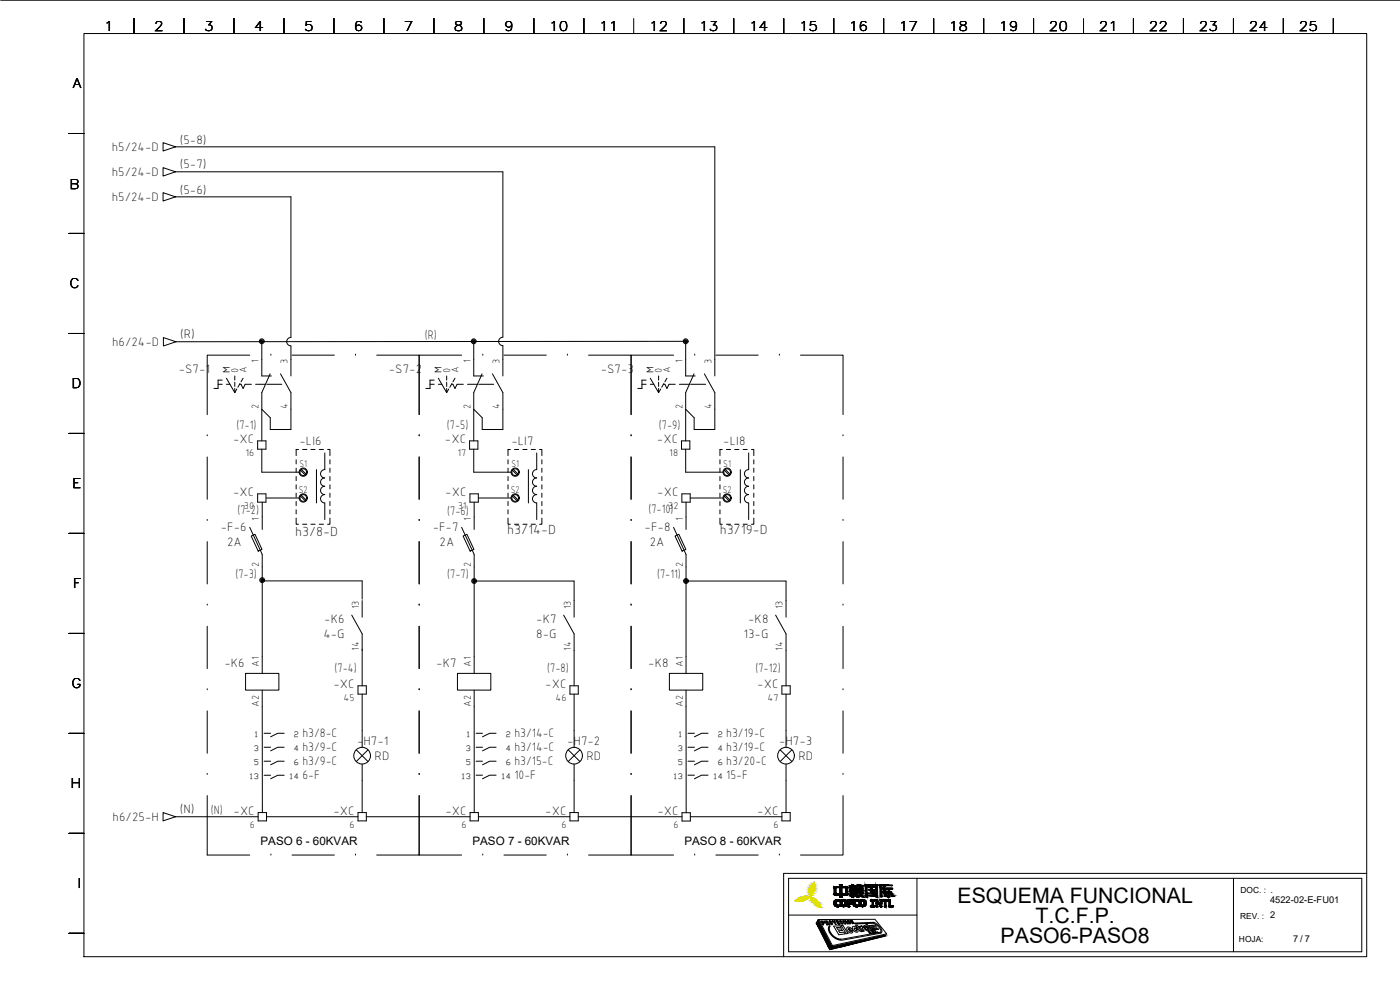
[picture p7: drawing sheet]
<svg xmlns="http://www.w3.org/2000/svg" width="420mm" height="297mm" viewBox="0 0 420 297" stroke-linecap="round" stroke-linejoin="round" font-family="sans-serif">
<defs><g id="words">
<g font-size="6.4">
<text x="287.4" y="270.9">ESQUEMA FUNCIONAL</text>
<text x="310.8" y="276.9">T.C.F.P.</text>
<text x="300.3" y="282.9">PASO6-PASO8</text>
</g>
<g font-size="4.2">
<text x="88.6" y="160.7">h3/8-D</text>
<text x="152.2" y="160.3">h3/14-D</text>
<text x="216" y="160.4">h3/19-D</text>
</g>
<g font-size="4">
<text x="31.2" y="9.3">1</text>
<text x="46.2" y="9.3">2</text>
<text x="61.3" y="9.3">3</text>
<text x="76.2" y="9.3">4</text>
<text x="91.2" y="9.3">5</text>
<text x="106.2" y="9.3">6</text>
<text x="121.2" y="9.3">7</text>
<text x="136.2" y="9.3">8</text>
<text x="151.2" y="9.3">9</text>
<text x="164.8" y="9.3">10</text>
<text x="179.8" y="9.3">11</text>
<text x="194.8" y="9.3">12</text>
<text x="209.8" y="9.3">13</text>
<text x="224.8" y="9.3">14</text>
<text x="239.8" y="9.3">15</text>
<text x="254.8" y="9.3">16</text>
<text x="269.8" y="9.3">17</text>
<text x="284.8" y="9.3">18</text>
<text x="299.8" y="9.3">19</text>
<text x="314.8" y="9.3">20</text>
<text x="329.8" y="9.3">21</text>
<text x="344.8" y="9.3">22</text>
<text x="359.8" y="9.3">23</text>
<text x="374.8" y="9.3">24</text>
<text x="389.8" y="9.3">25</text>
<text x="21.8" y="26.6">A</text>
<text x="20.8" y="56.6">B</text>
<text x="20.8" y="86.6">C</text>
<text x="21.4" y="116.6">D</text>
<text x="21.7" y="146.6">E</text>
<text x="21.8" y="176.6">F</text>
<text x="21.4" y="206.6">G</text>
<text x="21.1" y="236.5">H</text>
<text x="23.2" y="266.6">I</text>
</g>
<g font-size="3.9">
<text x="33.5" y="45.3">h5/24-D</text>
<text x="53.9" y="43.1">(5-8)</text>
<text x="33.5" y="52.8">h5/24-D</text>
<text x="53.9" y="50.6">(5-7)</text>
<text x="53.9" y="58.1">(5-6)</text>
<text x="33.5" y="60.3">h5/24-D</text>
<text x="54.1" y="101.5">(R)</text>
<text x="127.5" y="101.7">(R)</text>
<text x="33.6" y="103.8">h6/24-D</text>
<text x="53.6" y="112.1">-S7-1</text>
<text x="116.7" y="112.1">-S7-2</text>
<text x="180.3" y="112.1">-S7-3</text>
<text x="71" y="128.8">(7-1)</text>
<text x="134.1" y="128.8">(7-5)</text>
<text x="197.7" y="128.8">(7-9)</text>
<text x="69.9" y="133">-XC</text>
<text x="89.9" y="133.5">-LI6</text>
<text x="133.5" y="133">-XC</text>
<text x="153.5" y="133.5">-LI7</text>
<text x="197.1" y="133">-XC</text>
<text x="217.1" y="133.5">-LI8</text>
<text x="69.9" y="148.9">-XC</text>
<text x="133.6" y="148.9">-XC</text>
<text x="197.3" y="148.9">-XC</text>
<text x="71.3" y="154.3">(7-2)</text>
<text x="134.2" y="154.6">(7-6)</text>
<text x="194.6" y="154">(7-10)</text>
<text x="66.3" y="159.3">-F-6</text>
<text x="129.9" y="159.3">-F-7</text>
<text x="193.5" y="159.3">-F-8</text>
<text x="68.1" y="164">2A</text>
<text x="131.9" y="164">2A</text>
<text x="195" y="164">2A</text>
<text x="70.7" y="173.4">(7-3)</text>
<text x="134.2" y="173.5">(7-7)</text>
<text x="197.2" y="173.5">(7-11)</text>
<text x="97" y="191.4">4-G</text>
<text x="97.3" y="186.9">-K6</text>
<text x="160.9" y="191.4">8-G</text>
<text x="160.9" y="186.9">-K7</text>
<text x="223.1" y="191.4">13-G</text>
<text x="224.5" y="186.9">-K8</text>
<text x="67.3" y="200.1">-K6</text>
<text x="100.4" y="201.5">(7-4)</text>
<text x="130.9" y="200.1">-K7</text>
<text x="164.3" y="201.7">(7-8)</text>
<text x="194.5" y="200.1">-K8</text>
<text x="226.7" y="201.7">(7-12)</text>
<text x="100.1" y="206.5">-XC</text>
<text x="163.7" y="206.5">-XC</text>
<text x="227.2" y="206.5">-XC</text>
<text x="90.8" y="221.1">h3/8-C</text>
<text x="154.4" y="221.1">h3/14-C</text>
<text x="218" y="221.1">h3/19-C</text>
<text x="90.8" y="225.3">h3/9-C</text>
<text x="107.1" y="223.5">-H7-1</text>
<text x="112.4" y="228">RD</text>
<text x="154.4" y="225.3">h3/14-C</text>
<text x="170.2" y="223.5">-H7-2</text>
<text x="176" y="228">RD</text>
<text x="218" y="225.3">h3/19-C</text>
<text x="233.8" y="223.5">-H7-3</text>
<text x="239.6" y="228">RD</text>
<text x="90.8" y="229.5">h3/9-C</text>
<text x="90.8" y="233.7">6-F</text>
<text x="154.4" y="229.5">h3/15-C</text>
<text x="154.4" y="233.7">10-F</text>
<text x="218" y="229.5">h3/20-C</text>
<text x="218" y="233.7">15-F</text>
<text x="53.9" y="244.1">(N)</text>
<text x="63.3" y="244.3">(N)</text>
<text x="70.1" y="244.5">-XC</text>
<text x="100.1" y="244.5">-XC</text>
<text x="133.7" y="244.5">-XC</text>
<text x="163.7" y="244.5">-XC</text>
<text x="197.3" y="244.6">-XC</text>
<text x="227.2" y="244.5">-XC</text>
<text x="33.8" y="246.3">h6/25-H</text>
</g>
<g font-size="3.5">
<text x="78.2" y="253.6">PASO 6 - 60KVAR</text>
<text x="141.8" y="253.6">PASO 7 - 60KVAR</text>
<text x="205.4" y="253.6">PASO 8 - 60KVAR</text>
</g>
<g font-size="3.1">
<text x="69" y="111.8" transform="rotate(-90 69 111.8)">M</text>
<text x="71.5" y="111.8" transform="rotate(-90 71.5 111.8)">0</text>
<text x="74" y="111.8" transform="rotate(-90 74 111.8)">A</text>
<text x="77.6" y="108.9" transform="rotate(-90 77.6 108.9)">1</text>
<text x="86.3" y="109.4" transform="rotate(-90 86.3 109.4)">3</text>
<text x="132.5" y="111.8" transform="rotate(-90 132.5 111.8)">M</text>
<text x="135.1" y="111.8" transform="rotate(-90 135.1 111.8)">0</text>
<text x="137.6" y="111.8" transform="rotate(-90 137.6 111.8)">A</text>
<text x="141.2" y="108.9" transform="rotate(-90 141.2 108.9)">1</text>
<text x="149.9" y="109.4" transform="rotate(-90 149.9 109.4)">3</text>
<text x="196.2" y="111.8" transform="rotate(-90 196.2 111.8)">M</text>
<text x="198.6" y="111.8" transform="rotate(-90 198.6 111.8)">0</text>
<text x="201.1" y="111.8" transform="rotate(-90 201.1 111.8)">A</text>
<text x="204.8" y="108.9" transform="rotate(-90 204.8 108.9)">1</text>
<text x="213.5" y="109.4" transform="rotate(-90 213.5 109.4)">3</text>
<text x="77.6" y="122.8" transform="rotate(-90 77.6 122.8)">2</text>
<text x="86.3" y="122.8" transform="rotate(-90 86.3 122.8)">4</text>
<text x="141.2" y="122.8" transform="rotate(-90 141.2 122.8)">2</text>
<text x="149.9" y="122.8" transform="rotate(-90 149.9 122.8)">4</text>
<text x="204.8" y="122.8" transform="rotate(-90 204.8 122.8)">2</text>
<text x="213.5" y="122.8" transform="rotate(-90 213.5 122.8)">4</text>
<text x="73.7" y="136.8">16</text>
<text x="137.3" y="136.8">17</text>
<text x="200.9" y="136.8">18</text>
<text x="89.9" y="140.2">S1</text>
<text x="153.5" y="140.2">S1</text>
<text x="217.1" y="140.2">S1</text>
<text x="89.7" y="147.9">S2</text>
<text x="153.3" y="147.9">S2</text>
<text x="216.9" y="147.9">S2</text>
<text x="73.2" y="152.7">30</text>
<text x="137.4" y="152.7">31</text>
<text x="200.5" y="152.7">32</text>
<text x="77.7" y="156.2" transform="rotate(-90 77.7 156.2)">1</text>
<text x="141.3" y="156.2" transform="rotate(-90 141.3 156.2)">1</text>
<text x="204.9" y="156.2" transform="rotate(-90 204.9 156.2)">1</text>
<text x="77.7" y="170.1" transform="rotate(-90 77.7 170.1)">2</text>
<text x="141.3" y="170.1" transform="rotate(-90 141.3 170.1)">2</text>
<text x="204.9" y="170.1" transform="rotate(-90 204.9 170.1)">2</text>
<text x="107.7" y="182.9" transform="rotate(-90 107.7 182.9)">13</text>
<text x="171.3" y="182.9" transform="rotate(-90 171.3 182.9)">13</text>
<text x="234.9" y="182.9" transform="rotate(-90 234.9 182.9)">13</text>
<text x="107.7" y="195.2" transform="rotate(-90 107.7 195.2)">14</text>
<text x="171.3" y="195.2" transform="rotate(-90 171.3 195.2)">14</text>
<text x="234.9" y="195.2" transform="rotate(-90 234.9 195.2)">14</text>
<text x="77.7" y="200.2" transform="rotate(-90 77.7 200.2)">A1</text>
<text x="141.3" y="200.2" transform="rotate(-90 141.3 200.2)">A1</text>
<text x="204.9" y="200.2" transform="rotate(-90 204.9 200.2)">A1</text>
<text x="77.7" y="212.1" transform="rotate(-90 77.7 212.1)">A2</text>
<text x="103.1" y="210.3">45</text>
<text x="141.3" y="212.1" transform="rotate(-90 141.3 212.1)">A2</text>
<text x="166.7" y="210.3">46</text>
<text x="204.9" y="212.1" transform="rotate(-90 204.9 212.1)">A2</text>
<text x="230.3" y="210.3">47</text>
<text x="74.9" y="248.3">6</text>
<text x="104.9" y="248.3">6</text>
<text x="138.5" y="248.3">6</text>
<text x="168.5" y="248.3">6</text>
<text x="202.1" y="248.3">6</text>
<text x="232.1" y="248.3">6</text>
</g>
<g font-size="2.8">
<text x="381.2" y="271">4522-02-E-FU01</text>
<text x="388" y="282.7">7 / 7</text>
</g>
<g font-size="2.5">
<text x="372.3" y="268.1">DOC. : .</text>
<text x="372.2" y="275.6">REV. : 2</text>
<text x="371.8" y="282.6">HOJA:</text>
</g>
<g font-size="2.3">
<text x="76.2" y="221.1">1</text>
<text x="88.2" y="221.1">2</text>
<text x="139.8" y="221.1">1</text>
<text x="151.8" y="221.1">2</text>
<text x="203.4" y="221.1">1</text>
<text x="215.4" y="221.1">2</text>
<text x="76.2" y="225.3">3</text>
<text x="88.2" y="225.3">4</text>
<text x="139.8" y="225.3">3</text>
<text x="151.8" y="225.3">4</text>
<text x="203.4" y="225.3">3</text>
<text x="215.4" y="225.3">4</text>
<text x="74.7" y="233.7">13</text>
<text x="76.2" y="229.5">5</text>
<text x="86.7" y="233.7">14</text>
<text x="88.2" y="229.5">6</text>
<text x="138.3" y="233.7">13</text>
<text x="139.8" y="229.5">5</text>
<text x="150.3" y="233.7">14</text>
<text x="151.8" y="229.5">6</text>
<text x="201.9" y="233.7">13</text>
<text x="203.4" y="229.5">5</text>
<text x="213.9" y="233.7">14</text>
<text x="215.4" y="229.5">6</text>
</g>
</g></defs>
<g fill="none" stroke="#000" stroke-width=".3">
<path d="M.2 .1h420M25.2 10.1h385v276.9h-385zM40.2 5.6v4.5M55.2 5.6v4.5M70.2 5.6v4.5M85.2 5.6v4.5M100.2 5.6v4.5M115.2 5.6v4.5M130.2 5.6v4.5M145.2 5.6v4.5M160.2 5.6v4.5M175.2 5.6v4.5"/>
<path d="M190.2 5.6v4.5M205.2 5.6v4.5M220.2 5.6v4.5M235.2 5.6v4.5M250.2 5.6v4.5M265.2 5.6v4.5M280.2 5.6v4.5M295.2 5.6v4.5M310.2 5.6v4.5M325.2 5.6v4.5M340.2 5.6v4.5M355.2 5.6v4.5"/>
<path d="M370.2 5.6v4.5M385.2 5.6v4.5M400.2 5.6v4.5M20.7 40.1h4.5M48.9 57.8l3.8 1.3-3.8 1.2zM48.9 50.3l3.8 1.2-3.8 1.3zM48.9 42.8l3.8 1.3-3.8 1.2zM52.7 59.1h34.6v42.1a1.26 1.26 0 0 0-1.3 1.3 1.26 1.26 0 0 0 1.3 1.3v9M52.7 51.5h98.2v49.7a1.26 1.26 0 0 0-1.3 1.2 1.26 1.26 0 0 0 1.3 1.3v9.1M52.7 44.1h161.8v68.7M20.7 70h4.5M20.7 100.1h4.5"/>
<path d="M49 101.3l3.8 1.2-3.8 1.3zM52.8 102.5l153-.1v10.4h2.8M65.4 115.3h1.3M66.7 114.1h-1.3v2.5h-1.2M67.9 115.3h1.1M67.9 113.5l2.6 4.3M70.5 112.8v1.3M70.5 114.7v1.2M70.5 116.6v1.2M71.1 116.7l-.6 1.1M71.9 115.3h.4l.7 1.3 .6-1.3h1.9M72 115.1l-.6 1.1"/>
<path d="M73 113.5l-.7 1.1M75 106.6h-12.8v17.8M76.7 115.3h3M78.6 102.4v10.4h2.8M80.1 115.3h4.5M81.1 112.2l-2.5 5.6v14.5M81.3 106.6h.1M84.2 112.2l3.1 5.6v11.1h-6.2v-3.6l-2.5-2.5M87.7 106.6h12.7M106.7 106.6h.1M113.1 106.6h12.7v17.8v-17.8h12.7M129.1 115.3h1.2"/>
<path d="M130.3 114.1h-1.2v2.5h-1.3M131.6 115.3h1M131.6 113.5l2.4 4.3M134 112.8v1.3M134 114.7v1.2M134 116.6v1.2M134.7 116.7l-.7 1.1M135.5 115.3h.4l.6 1.3 .7-1.3h1.9M135.6 115.1l-.6 1.1M136.5 113.5l-.6 1.1M140.3 115.3h3M142.2 102.4v10.4h2.9"/>
<path d="M143.7 115.3h4.5M144.7 112.2l-2.5 5.6v14.5M144.9 106.6h.1M147.8 112.2l3.1 5.6v11.1h-6.2v-3.6l-2.5-2.5M151.2 106.6h12.7M170.3 106.6h.1M176.6 106.6h12.8v17.8v-17.8h12.7M192.7 115.3h1.2M193.9 114.1h-1.2v2.5h-1.3M195.2 115.3h1M195.2 113.5l2.5 4.3M197.7 112.8v1.3"/>
<path d="M197.7 114.7v1.2M197.7 116.6v1.2M198.3 116.7l-.6 1.1M199.1 115.3h.4l.7 1.3 .6-1.3h1.8M199.2 115.1l-.6 1.1M200.2 113.5l-.7 1.1M203.9 115.3h3M207.3 115.3h4.5M208.3 112.2l-2.5 5.6v14.5M208.5 106.6h.1M211.4 112.2l3.1 5.6v11.1h-6.2v-3.6l-2.5-2.5M214.8 106.6h12.7"/>
<path d="M233.9 106.6h.1M240.2 106.6h12.8v17.8M20.7 130.1h4.5M62.2 130.8h.1M62.2 137.1v12.7M77.3 132.3h2.5v2.5h-2.5zM78.6 134.8v6.9h11.4M88.9 138v1.2M89.6 134.9h-.7v1.8M90.8 134.9h1.3M93.3 134.9h1.3M95.8 134.9h1.3"/>
<path d="M97.5 135.9v5a1.25 1.25 0 0 0-1.3 1.2 1.25 1.25 0 0 0 1.3 1.3 1.26 1.26 0 0 0-1.3 1.2 1.26 1.26 0 0 0 1.3 1.3M98.3 134.9h.7v1.8M99 138v1.2M125.8 130.8h.1M125.8 137.1v12.7M140.9 132.3h2.5v2.5h-2.5zM142.2 134.8v6.9h11.4M152.5 138v1.2M153.2 134.9h-.7v1.8M154.4 134.9h1.3M156.9 134.9h1.3M159.4 134.9h1.3"/>
<path d="M161.1 135.9v5a1.25 1.25 0 0 0-1.3 1.2 1.25 1.25 0 0 0 1.3 1.3 1.26 1.26 0 0 0-1.3 1.2 1.26 1.26 0 0 0 1.3 1.3M161.9 134.9h.7v1.8M162.6 138v1.2M189.4 130.8h.1M189.4 137.1v12.7M204.5 132.3h2.5v2.5h-2.5zM205.8 134.8v6.9h11.4M216.1 138v1.2M216.8 134.9h-.7v1.8M218 134.9h1.3M220.5 134.9h1.3M223 134.9h1.3"/>
<path d="M224.7 135.9v5a1.25 1.25 0 0 0-1.3 1.2 1.25 1.25 0 0 0 1.3 1.3 1.26 1.26 0 0 0-1.3 1.2 1.26 1.26 0 0 0 1.3 1.3M225.5 134.9h.7v1.8M226.2 138v1.2M253 130.8h.1M253 137.1v12.7M62.2 156.2h.1M75 158.2l3.7 8.2v35.6M77.3 148.2h2.5v2.5h-2.5zM78.7 150.7v8.2M79.9 149.4h10.1M88.9 155.5v1.8h.7M88.9 140.5v1.2"/>
<path d="M88.9 143v1.2M88.9 145.5v1.2M88.9 148v1.2M88.9 150.5v1.2M88.9 153v1.2M90.2 141.1l1.4 1.4M90.2 148.9l1.4 1.3M90.4 140.9l1.4 1.3M90.4 148.6l1.4 1.4M90.8 157.3h1.3M93.3 157.3h1.3M95 140.9v10"/>
<path d="M95.8 157.3h1.3M97.5 145.9a1.25 1.25 0 0 0-1.3 1.2 1.25 1.25 0 0 0 1.3 1.3 1.26 1.26 0 0 0-1.3 1.2 1.26 1.26 0 0 0 1.3 1.3v5M99 155.5v1.8h-.7M99 140.5v1.2M99 143v1.2M99 145.5v1.2M99 148v1.2M99 150.5v1.2M99 153v1.2M125.8 156.2h.1M138.5 158.2l3.8 8.2v35.6M141 148.2h2.6v2.5h-2.6z"/>
<path d="M142.3 150.7v8.2M143.6 149.4h10M152.5 155.5v1.8h.7M152.5 140.5v1.2M152.5 143v1.2M152.5 145.5v1.2M152.5 148v1.2M152.5 150.5v1.2M152.5 153v1.2M153.8 141.1l1.4 1.4M153.8 148.9l1.4 1.3M154.1 140.9l1.3 1.3"/>
<path d="M154.1 148.6l1.3 1.4M154.4 157.3h1.3M156.9 157.3h1.3M158.6 140.9v10M159.4 157.3h1.3M161.1 145.9a1.25 1.25 0 0 0-1.3 1.2 1.25 1.25 0 0 0 1.3 1.3 1.26 1.26 0 0 0-1.3 1.2 1.26 1.26 0 0 0 1.3 1.3v5M162.6 155.5v1.8h-.7M162.6 140.5v1.2M162.6 143v1.2M162.6 145.5v1.2M162.6 148v1.2M162.6 150.5v1.2"/>
<path d="M162.6 153v1.2M189.4 156.2h.1M202.1 158.2l3.8 8.2v35.6M204.6 148.2h2.5v2.5h-2.5zM205.9 150.7v8.2M207.1 149.4h10.1M216.1 155.5v1.8h.7M216.1 140.5v1.2M216.1 143v1.2M216.1 145.5v1.2M216.1 148v1.2M216.1 150.5v1.2"/>
<path d="M216.1 153v1.2M217.4 141.1l1.4 1.4M217.4 148.9l1.4 1.3M217.7 140.9l1.4 1.3M217.7 148.6l1.4 1.4M218 157.3h1.3M220.5 157.3h1.3M222.2 140.9v10M223 157.3h1.3M224.7 145.9a1.25 1.25 0 0 0-1.3 1.2 1.25 1.25 0 0 0 1.3 1.3 1.26 1.26 0 0 0-1.3 1.2 1.26 1.26 0 0 0 1.3 1.3v5M226.2 155.5v1.8h-.7M226.2 140.5v1.2"/>
<path d="M226.2 143v1.2M226.2 145.5v1.2M226.2 148v1.2M226.2 150.5v1.2M226.2 153v1.2M253 156.2h.1M20.7 160h4.5M62.2 162.5v12.7M75.4 160.8l1.1-.5 2.1 4.6-1.1 .5zM78.7 174.3h30v5.5M125.8 162.5v12.7M139 160.8l1.1-.5 2.1 4.6-1.1 .5z"/>
<path d="M142.3 174.3h30v10.9M189.4 162.5v12.7M202.6 160.8l1.1-.5 2.1 4.6-1.1 .5zM205.9 174.3h30v10.9M253 162.5v12.7M20.7 190.1h4.5M62.2 181.6h.1M62.2 187.9v12.7M105.6 184.6l3.1 5.6v15.6M108.7 180.2v5M125.8 181.6h.1M125.8 187.9v12.7"/>
<path d="M169.2 184.6l3.1 5.6v15.6M189.4 181.6h.1M189.4 187.9v12.7M232.8 184.6l3.1 5.6v15.6M253 181.6h.1M253 187.9v12.7M62.2 207h.1M62.2 213.3v12.7M73.7 202h10v5.1h-10zM78.7 207.1v36.7M107.4 205.8h2.5v2.5h-2.5zM108.7 208.3v15.9"/>
<path d="M125.8 207h.1M125.8 213.3v12.7M137.3 202h10v5.1h-10zM142.3 207.1v36.7M171 205.8h2.5v2.5h-2.5zM172.3 208.3v15.9M189.4 207h.1M189.4 213.3v12.7M200.9 202h10v5.1h-10zM205.9 207.1v36.7M234.7 205.8h2.5v2.5h-2.5zM235.9 208.3v15.9"/>
<path d="M253 207h.1M253 213.3v12.7M20.7 220.1h4.5M62.2 232.4h.1M62.2 238.7v17.8h12.8M79.3 220h1.9M79.3 224.2h1.9M79.3 228.4h1.9M79.3 232.6h1.9M85.3 220h-1.9l-2.2 1.1M85.3 224.2h-1.9l-2.2 1.1M85.3 228.4h-1.9l-2.2 1.1"/>
<path d="M85.3 232.6h-1.9l-2.2 1.1M106.9 225l3.5 3.5M108.7 229.2v14.6M110.4 225l-3.5 3.5M125.8 232.4h.1M142.9 220h1.9M142.9 224.2h1.9M142.9 228.4h1.9M142.9 232.6h1.9M148.9 220h-1.9l-2.2 1.1M148.9 224.2h-1.9l-2.2 1.1M148.9 228.4h-1.9l-2.2 1.1"/>
<path d="M148.9 232.6h-1.9l-2.2 1.1M170.5 225l3.6 3.5M172.3 229.2v14.6M174.1 225l-3.6 3.5M189.4 232.4h.1M206.5 220h1.9M206.5 224.2h1.9M206.5 228.4h1.9M206.5 232.6h1.9M212.5 220h-2l-2.1 1.1M212.5 224.2h-2l-2.1 1.1M212.5 228.4h-2l-2.1 1.1"/>
<path d="M212.5 232.6h-2l-2.1 1.1M234.1 225l3.6 3.5M235.9 229.2v14.6M237.7 225l-3.6 3.5M253 232.4h.1M253 238.7v17.8h-12.8M20.7 250h4.5M48.9 243.8l3.8 1.3-3.8 1.2zM52.7 245.1h24.8M77.5 243.8h2.5v2.5h-2.5zM80 245.1h27.4M81.3 256.5h.1"/>
<path d="M87.7 256.5h12.7M106.7 256.5h.1M107.4 243.8h2.5v2.5h-2.5zM109.9 245.1h31.2M113.1 256.5h12.7v-17.8v17.8h12.7M141.1 243.8h2.5v2.5h-2.5zM143.6 245.1h27.4M144.9 256.5h.1M151.2 256.5h12.7M170.3 256.5h.1M171 243.8h2.5v2.5h-2.5zM173.5 245.1h31.2"/>
<path d="M176.6 256.5h12.8v-17.8v17.8h12.7M204.7 243.8h2.5v2.5h-2.5zM207.2 245.1h27.5M208.5 256.5h.1M214.8 256.5h12.7M233.9 256.5h.1M234.7 243.8h2.5v2.5h-2.5zM236.7 263.5h172v22.1h-172zM236.7 274.6h38.5M245.5 276l4.1 7.9-.6 .9-4-7.8zM245.7 275.9l16.9-.1 3.5 4.4-16.3 3.5zM246.3 276.3h.6a.4 .4 0 0 1 .4 .3 .4 .4 0 0 1-.1 .4h-.3l.3 .5h-.3z"/>
<path d="M246.6 276.5h.4l.1 .3h-.3zM248.2 276.8l-.4-.4 .3 .1v.3M248.3 277h.1M248.3 277h-.2l.3 .5h-.3l-.7-1.2 1 .1 .6 1.1h-.3l-.2-.4M248.9 276.3a.83 .83 0 0 1 .8 1.2l-.8-.6zM249.1 276.4l.1 .1a.41 .41 0 0 1 .4 .3 .41 .41 0 0 1-.1 .4zM249.7 276.3l.7 .3-.1-.4h.3l.4 1.2h-.3zM250.2 277.9l1.9-.1 .3 .4-1.3 .1 .3 .5 1.1-.1 .3 .5-1.1 .1 .3 .5 1.3-.1 .3 .5-1.9 .3zM250.8 276.2h.7l.1 .2h-.4l.2 .3h.3l.1 .1-.3 .1 .2 .2h.4l.1 .3h-.7zM252.5 277.7h.5l1.5 2.4h-.5zM252.6 276.4l-.4-.3a.75 .75 0 0 0 0 .8 .75 .75 0 0 0 .8 .3l-.1-.3-.2 .2-.3-.2-.2-.5 .5 .1M252.9 276.2l.5 .1 .2 .2-.4-.1 .1 .3 .4 .4 .1-.2 .1 .2a.7 .7 0 0 1-.8-.1 .7 .7 0 0 1-.2-.7z"/>
<path d="M253.6 276.2h.3l.6 1h-.2zM254.2 278.3a1.24 1.24 0 0 1 1.7 .8l-1.1 .1 .5 .4 .6-.3a.71 .71 0 0 1-.6 .7 .71 .71 0 0 1-.8-.5 .98 .98 0 0 1-.3-1.2zM254.4 276.2a.66 .66 0 0 1 .7 .3 .66 .66 0 0 1 0 .7l-.6-.3zM254.5 276.3l.2 .1a.37 .37 0 0 1 .4 .2 .37 .37 0 0 1-.1 .4zM254.6 278.6l.6 .2-.5 .1zM255.1 276.2l.8 .5-.3-.5h.1l.7 .9-.8-.5 .4 .5-.2 .1zM255.8 278.1a1 1 0 0 1 1.5 .5l-.8-.1a.53 .53 0 0 0 0 .6 .53 .53 0 0 0 .5 .2v-.4h.5a.58 .58 0 0 1-.2 .8 .58 .58 0 0 1-.8-.3l-.7-.7zM258 279.2l.6 .3M258 279.3l-.7-1h-.2l-.3-.7 .4-.1 .5 .4 .6 1.2 .5 .4h-.2M258.4 278.1l-.5-.2 1.1 1.5h.4l-.6-.9 .2-.2M258.4 278h.1M258.4 278l.2-.2 .4 .5"/>
<path d="M259 278.3h.1M259.2 277.9a1.04 1.04 0 0 1 1.1 .3 1.04 1.04 0 0 1 .2 1.1l-.9-.5zM259.5 278.1l.3-.1 .5 .4a.31 .31 0 0 1 .1 .5 .31 .31 0 0 1-.5-.1zM259.9 277.3l.3-.1 1.4 1.9-.3 .1zM260.5 279.3h.4l.2 .2h-.4l.5 .2 .2 .5-.3-.1-.2-.2h.3l-.4-.1zM260.8 277.7h.3l1 1-.7-1 .3-.1 1 1.4-1-.1zM260.8 279.3h.1M261.5 280l.2 .1zM261.9 277.6h.8l.3 1 .4-.1 .3 .3-.8 .1-.3-1h-.5zM261.9 279.3h-.3l.3 .3v-.3M262.1 279.7l.5 .3-.5-.4a.41 .41 0 0 0-.2-.4 .41 .41 0 0 0-.4 0l.6 .9 .2-.1-.2-.3M262.2 277l-5.6 .2-.1-.2 5.6-.3a3.6 3.6 0 0 1 2.6 3l-.5 .3"/>
<path d="M262.3 277.1a2.91 2.91 0 0 1 2 2.5l-12 2.2M262.3 279.1l1.1 .7-.4 .1zM262.5 279.8l.3 .1zM263.3 279.7l.2 .1zM264.2 280l-11.1 2a3.9 3.9 0 0 1-4.4-3.9l.2-.4 .3 .1a2.79 2.79 0 0 0 1.6 3.5l1.5 .5M275.2 263.5v22.1M370.2 263.5v22.1M410.2 262.1h-175v24.9M20.7 280h4.5M249.9 284.1l16-3.5-.4 .3-16.2 4zM252.3 281.8h.1"/>
<circle cx="78.6" cy="102.4" r=".73"/>
<circle cx="78.6" cy="102.4" r=".46"/>
<circle cx="78.6" cy="102.4" r=".22"/>
<circle cx="142.2" cy="102.4" r=".73"/>
<circle cx="142.2" cy="102.4" r=".46"/>
<circle cx="142.2" cy="102.4" r=".22"/>
<circle cx="205.8" cy="102.4" r=".73"/>
<circle cx="205.8" cy="102.4" r=".46"/>
<circle cx="205.8" cy="102.4" r=".22"/>
<circle cx="91" cy="149.4" r="1.24"/>
<circle cx="91" cy="141.7" r="1.24"/>
<circle cx="91" cy="149.4" r="1.01"/>
<circle cx="91" cy="141.7" r="1.01"/>
<circle cx="154.6" cy="149.4" r="1.24"/>
<circle cx="154.6" cy="141.7" r="1.24"/>
<circle cx="154.6" cy="149.4" r="1.01"/>
<circle cx="154.6" cy="141.7" r="1.01"/>
<circle cx="218.2" cy="141.7" r="1.24"/>
<circle cx="218.2" cy="149.4" r="1.24"/>
<circle cx="218.2" cy="149.4" r="1.01"/>
<circle cx="218.2" cy="141.7" r="1.01"/>
<circle cx="78.7" cy="174.1" r=".73"/>
<circle cx="78.7" cy="174.1" r=".46"/>
<circle cx="78.7" cy="174.1" r=".22"/>
<circle cx="142.3" cy="174.3" r=".73"/>
<circle cx="142.3" cy="174.3" r=".46"/>
<circle cx="142.3" cy="174.3" r=".22"/>
<circle cx="205.9" cy="174.3" r=".73"/>
<circle cx="205.9" cy="174.3" r=".46"/>
<circle cx="205.9" cy="174.3" r=".22"/>
<circle cx="108.7" cy="226.7" r="2.51"/>
<circle cx="172.3" cy="226.7" r="2.51"/>
<circle cx="235.9" cy="226.7" r="2.51"/>
</g>
<g fill="#000" stroke="#000" stroke-width=".3">
<path d="M245.5 276l.5 1h-1zM250.3 266.3h4.1zM250.3 268.4h4.1zM250.4 268.5h3.9zM250.4 266.1h3.9zM250.5 270.3h.7zM250.7 271.8h1.4zM250.9 270.1h1.1zM251 272h.8zM251.1 270h.8zM251.1 272h.6zM251.5 269.9h.2z"/>
<path d="M251.7 271.7h.3zM251.8 271.6h.1zM252.3 271.5h.5zM254.6 269.9h1.3zM254.7 269.9h1.2zM256.1 270.5h.7zM256.3 271.8h1.4zM256.4 271.9h1.3zM256.5 270.1h1.2zM256.5 271.9h1.2zM256.8 270h.8zM257 265.7h1.8z"/>
<path d="M259.7 265.5h3.7zM261.3 270.3h1.3zM261.3 272h1.3zM261.3 270h1.3zM261.3 271.7h1.3zM261.7 270.3h.4zM261.7 271.6h.4zM261.8 267.2h.2zM264.2 265.4h1.5zM264.8 270h1.7zM264.9 270h1.6zM264.9 270.3h1.5z"/>
<path d="M265.4 272h.5zM266.2 267.5h.1zM266.5 268.8h.5zM266.6 268.8h.4zM266.7 270h.5zM267.2 267.5h.2zM267.7 268.9l.1 .1zM267.7 268.9h.5zM248.6 284.1h.9l-.5 .7zM249.9 284.1l-.6 .7zM249.9 284.1h2.7l-3.2 .7zM264.3 280.9l1.6-.3-.4 .3z"/>
<path d="M245 277l4.6 6.9-3.6-6.9zM245 277l4.6 6.9h-1.1z"/>
<path d="M250.3 266.3h.7zM250.3 266.3h.7z"/>
<path d="M250.3 266.3h.7zM250.3 266.3h.7z"/>
<path d="M250.3 266.3h.7zM250.3 266.3h.7z"/>
<path d="M250.3 266.3h.7zM250.3 266.3h.7z"/>
<path d="M250.3 266.4h.7zM250.3 266.4h.7z"/>
<path d="M250.3 266.4h.6zM250.3 266.4h.6z"/>
<path d="M250.3 268.2h.7zM250.3 268.2h.7z"/>
<path d="M250.3 268.2h.7zM250.3 268.2h.7z"/>
<path d="M250.3 268.2h.7zM250.3 268.2h.7z"/>
<path d="M250.3 268.2h.7zM250.3 268.2h.7z"/>
<path d="M250.3 268.2h.7zM250.3 268.2h.7z"/>
<path d="M250.5 271.6h.7zM250.5 271.6h.7z"/>
<path d="M250.5 271.7h1.5zM250.5 271.7h1.5z"/>
<path d="M250.3 266.4h.6zM250.3 266.4h.7z"/>
<path d="M250.3 266.4l.6 1.8v-1.8zM250.3 266.4l.6 1.8h-.6z"/>
<path d="M250.3 266.3h.7zM250.3 266.3h.7z"/>
<path d="M250.3 266.3l.7 .1zM250.3 266.3l.7 .1z"/>
<path d="M250.3 268.2h.7zM250.3 268.2h.7z"/>
<path d="M250.3 268.2h.7zM250.3 268.2h.7z"/>
<path d="M250.3 268.2h.7zM250.3 268.2h.7z"/>
<path d="M250.3 270.9h.7zM250.3 270.9h.7zM250.3 270.9h.7zM250.3 270.9h.7z"/>
<path d="M250.3 270.9l.7 .1zM250.3 270.9l.7 .1z"/>
<path d="M250.3 271h.7zM250.3 271h.7zM250.3 271h.7zM250.3 271h.7z"/>
<path d="M250.3 271h.7zM250.3 271h.7z"/>
<path d="M250.3 271l.7 .1zM250.3 271l.7 .1z"/>
<path d="M250.4 270.7h.6zM250.4 270.7h.6z"/>
<path d="M250.4 270.7l.6 .1zM250.4 270.7l.6 .1zM250.4 270.8h.6zM250.4 270.8h.6z"/>
<path d="M250.4 270.8h.6zM250.4 270.8h.6z"/>
<path d="M250.3 270.8h.7zM250.3 270.8h.7z"/>
<path d="M250.3 270.8l.7 .1zM250.3 270.8l.7 .1z"/>
<path d="M250.3 270.9h.7zM250.3 270.9h.7z"/>
<path d="M250.3 271.1h.7zM250.3 271.1h.7z"/>
<path d="M250.3 271.1h.7zM250.3 271.1h.7z"/>
<path d="M250.3 271.1l.7 .1zM250.3 271.1l.7 .1z"/>
<path d="M250.4 271.2h.6zM250.4 271.2h.6z"/>
<path d="M250.4 271.2h.6zM250.4 271.2h.6zM250.4 271.2h.6zM250.4 271.2h.6z"/>
<path d="M250.4 271.2h.6zM250.4 271.2h.6z"/>
<path d="M250.4 270.6h.6zM250.4 270.6h.6zM250.4 270.6h.6zM250.4 270.6h.6z"/>
<path d="M250.4 270.6l.6 .1zM250.4 270.6l.6 .1z"/>
<path d="M250.4 270.7h.6zM250.4 270.7h.6z"/>
<path d="M250.4 271.2l.6 .1zM250.4 271.2l.6 .1z"/>
<path d="M250.4 271.3h.6zM250.4 271.3h.6z"/>
<path d="M250.4 271.3h.6zM250.4 271.3h.6z"/>
<path d="M250.4 270.5l.6 .1zM250.4 270.5l.6 .1z"/>
<path d="M250.4 270.6h.6zM250.4 270.6h.6zM250.4 270.6h.6zM250.4 270.6h.6z"/>
<path d="M250.4 271.3h.6zM250.4 271.3h.6z"/>
<path d="M250.4 271.3l.7 .1zM250.4 271.3l.7 .1z"/>
<path d="M250.4 270.5h.7zM250.4 270.5h.7z"/>
<path d="M250.4 270.5h.7zM250.4 270.5h.6z"/>
<path d="M250.4 271.4h.7zM250.4 271.4h.7z"/>
<path d="M250.4 271.4h.7zM250.4 271.4h.7z"/>
<path d="M250.4 270.5h.7zM250.4 270.5h.7z"/>
<path d="M250.4 270.5h.7zM250.4 270.5h.7zM250.4 270.5h.7zM250.4 270.5h.7z"/>
<path d="M250.4 271.4h.7zM250.4 271.4h.7z"/>
<path d="M250.4 271.4h.7zM250.4 271.4h.7z"/>
<path d="M250.4 271.4l.7 .1zM250.4 271.4l.7 .1z"/>
<path d="M250.5 270.4l.6 .1zM250.5 270.4l.6 .1z"/>
<path d="M250.4 271.5h.7zM250.4 271.5h.7zM250.4 271.5h.7zM250.4 271.5h.7z"/>
<path d="M250.5 270.4h.6zM250.5 270.4h.6z"/>
<path d="M250.4 271.5h.7zM250.4 271.5h.7z"/>
<path d="M250.5 270.4h.6zM250.5 270.4h.6z"/>
<path d="M250.5 271.5l.7 .1zM250.5 271.5l.7 .1z"/>
<path d="M250.5 270.4h.7zM250.5 270.4h.6z"/>
<path d="M250.5 271.6h.7zM250.5 271.6h.7z"/>
<path d="M250.5 271.6h.7zM250.5 271.6h.7z"/>
<path d="M250.5 270.3h.7zM250.5 270.3l.7 .1zM250.5 270.4h.7zM250.5 270.4h.7z"/>
<path d="M250.5 271.6h.7zM250.5 271.6h.7z"/>
<path d="M250.5 271.6h.7zM250.5 271.6h.7z"/>
<path d="M250.5 270.3h.7zM250.5 270.3h.7z"/>
<path d="M250.5 271.6h.7zM250.5 271.6h.7z"/>
<path d="M250.5 271.6h.8zM250.5 271.6h.8z"/>
<path d="M250.5 270.3h.8zM250.5 270.3h.7zM250.5 270.3h.7z"/>
<path d="M250.5 271.6h.8zM250.5 271.6h.8z"/>
<path d="M250.6 270.3h.7zM250.6 270.3h.7z"/>
<path d="M250.5 271.6h.8zM250.5 271.6h.8z"/>
<path d="M250.5 271.6l.9 .1zM250.5 271.6l.9 .1z"/>
<path d="M250.5 271.7h.9zM250.5 271.7h.9z"/>
<path d="M250.6 270.3h.8zM250.6 270.3h.7zM250.6 270.3h.7zM250.6 270.3h.7z"/>
<path d="M250.5 271.7h.9zM250.5 271.7h.9z"/>
<path d="M250.6 270.3h.8zM250.6 270.3h.9z"/>
<path d="M250.6 270.3h.8zM250.6 270.3h.8z"/>
<path d="M250.5 271.7h.9zM250.5 271.7h.9z"/>
<path d="M250.5 271.7h1zM250.5 271.7h1z"/>
<path d="M250.5 271.7h1zM250.5 271.7h1z"/>
<path d="M250.5 271.7h1zM250.5 271.7h1z"/>
<path d="M250.5 271.7h1zM250.5 271.7h1z"/>
<path d="M251.3 272.1h.2zM251.3 272.1h.2z"/>
<path d="M251.3 272.1h.2zM251.3 272.1h.2z"/>
<path d="M250.5 271.7h1zM250.5 271.7h1z"/>
<path d="M250.5 271.7h1.1zM250.5 271.7h1.1z"/>
<path d="M251.5 269.9h.2zM251.5 269.9h.2z"/>
<path d="M251.2 272h.4zM251.2 272l.3 .1z"/>
<path d="M251.7 271.7h.3zM251.7 271.7h.3z"/>
<path d="M251.2 272h.5zM251.2 272h.4zM251.2 272h.4zM251.2 272h.4z"/>
<path d="M251.5 269.9h.3zM251.4 269.9h.4zM251.4 269.9h.4zM251.4 269.9h.4z"/>
<path d="M251.1 272h.6zM251.1 272h.6zM251.2 272h.5zM251.2 272h.5z"/>
<path d="M251.4 269.9h.4zM251.3 269.9h.5zM251.3 269.9h.5zM251.3 269.9h.5z"/>
<path d="M251.1 272h.7zM251.1 272h.6zM251.1 272h.6z"/>
<path d="M251.3 269.9h.6zM251.2 269.9h.7zM251.2 269.9h.7zM251.2 269.9h.7z"/>
<path d="M251 272h.8zM251 272h.8zM251 272h.8z"/>
<path d="M251.2 269.9l.7 .1zM251.2 270h.7zM251.2 270h.7zM251.2 270h.7z"/>
<path d="M251 272h.9zM251 272h.8z"/>
<path d="M251.2 270h.7zM251.1 270h.8zM251.1 270h.8z"/>
<path d="M250.9 272h1zM250.9 272h1z"/>
<path d="M250.9 272h1zM250.9 272h1z"/>
<path d="M251.1 270h.9zM251 270h1z"/>
<path d="M252 269.2h.7zM252 269.2h.7zM252 269.2h.7zM252 269.2h.7zM252 269.2h.7z"/>
<path d="M251 270h1zM251 270h1z"/>
<path d="M251.8 271.6h.2zM251.8 271.6h.2z"/>
<path d="M251.8 271.6h.2zM251.8 271.6h.2z"/>
<path d="M251.8 271.6h.2zM251.7 271.6h.3z"/>
<path d="M251.7 271.6l.3 .1zM251.7 271.6l.3 .1z"/>
<path d="M250.9 271.9h1.1zM250.9 271.9l1 .1z"/>
<path d="M252 265.5h.7zM252 265.5h.7zM252 265.5h.7zM252 265.5h.7z"/>
<path d="M252 265.5h.7zM252 265.5h.7zM252 265.5h.7zM252 265.5h.7zM252 265.5h.7zM252 265.5h.7zM252 265.5h.7z"/>
<path d="M252 269.2h.7zM252 269.2h.7zM252 269.2h.7zM252 269.2h.7zM252 269.2h.7zM252 269.2h.7z"/>
<path d="M251 270h1zM251 270h1z"/>
<path d="M251 270h1zM250.9 270h1.1z"/>
<path d="M251.7 271.7h.3zM251.7 271.7h.3zM251.7 271.7h.3z"/>
<path d="M251.7 271.7h.3zM251.7 271.7h.3z"/>
<path d="M251.7 271.7h.3zM251.6 271.7h.4z"/>
<path d="M250.8 271.9h1.2zM250.8 271.9h1.2zM250.9 271.9h1.1zM250.9 271.9h1.1z"/>
<path d="M250.9 270l1.1 .1zM250.9 270l1.1 .1z"/>
<path d="M250.9 270.1h1.1zM250.9 270.1h1.1zM250.8 270.1h1.2z"/>
<path d="M250.6 270.3h1.4zM250.6 270.3h1.4z"/>
<path d="M251.5 270.3h.5zM251.5 270.3h.5z"/>
<path d="M251.6 270.3h.4zM251.6 270.3h.4z"/>
<path d="M251.7 270.3h.3zM251.7 270.3h.3z"/>
<path d="M251.6 271.7h.4zM251.6 271.7h.4z"/>
<path d="M251.6 271.7h.4zM251.6 271.7h.4z"/>
<path d="M250.5 271.7h1.5zM250.5 271.7h1.5z"/>
<path d="M250.8 271.9h1.2zM250.8 271.9h1.2z"/>
<path d="M250.8 270.1h1.2zM250.8 270.1h1.2zM250.8 270.1h1.2zM250.8 270.1h1.2z"/>
<path d="M250.8 270.1h1.2zM250.7 270.1h1.3z"/>
<path d="M250.7 270.1l1.3 .1zM250.7 270.1l1.3 .1z"/>
<path d="M250.7 270.2h1.3zM250.7 270.2h1.3z"/>
<path d="M250.7 270.2h1.3zM250.7 270.2h1.3z"/>
<path d="M250.7 270.2h1.3zM250.7 270.2h1.3z"/>
<path d="M250.7 270.2h1.3zM250.7 270.2l1.3 .1zM250.6 270.3h1.4zM250.6 270.3h1.4z"/>
<path d="M250.6 271.7h1.4zM250.6 271.7h1.4zM250.6 271.7h1.4zM250.6 271.7h1.4z"/>
<path d="M250.6 271.7h1.5zM250.6 271.7h1.5z"/>
<path d="M250.8 271.9h1.2zM250.8 271.9h1.2z"/>
<path d="M250.8 271.9h1.2zM250.8 271.9h1.2z"/>
<path d="M250.6 271.7l1.5 .1zM250.6 271.7l1.5 .1zM250.6 271.8h1.5zM250.6 271.8h1.5z"/>
<path d="M250.6 271.8h1.5zM250.6 271.8h1.5z"/>
<path d="M250.7 271.8h1.4zM250.7 271.8h1.4zM250.7 271.8h1.4z"/>
<path d="M250.7 271.8l1.4 .1zM250.7 271.8l1.4 .1zM250.7 271.9h1.4zM250.7 271.9h1.4z"/>
<path d="M250.7 271.9h1.4zM250.7 271.9h1.4z"/>
<path d="M250.8 271.9h1.3zM250.8 271.9h1.2z"/>
<path d="M252.2 270.8h.5zM252.2 270.8h.5z"/>
<path d="M252.2 270.9h.5zM252.2 270.9h.5z"/>
<path d="M252.2 270.9h.5zM252.2 270.9h.5z"/>
<path d="M252.2 271h.5zM252.2 271h.5z"/>
<path d="M252.2 270.8h.5zM252.2 270.8h.5z"/>
<path d="M252.2 271.1h.5zM252.2 271.1h.5z"/>
<path d="M252.2 271.2h.5zM252.2 271.2h.5z"/>
<path d="M252.2 271.2h.5zM252.2 271.2h.5z"/>
<path d="M252.2 271.3h.5zM252.2 271.3h.5z"/>
<path d="M252.3 270.4h.5zM252.3 270.4h.5z"/>
<path d="M252.3 270.5h.5zM252.3 270.5h.5z"/>
<path d="M252.3 270.4h.5zM252.3 270.4h.5z"/>
<path d="M252.3 270.4h.5zM252.3 270.4h.5z"/>
<path d="M252.3 270.4h.5zM252.3 270.4h.5z"/>
<path d="M252.3 271.5h.5zM252.3 271.5h.5z"/>
<path d="M252.3 271.5h.5zM252.3 271.5h.5z"/>
<path d="M252.3 270.3h.6zM252.3 270.3h.6z"/>
<path d="M252.3 270.3h.6zM252.3 270.3h.6z"/>
<path d="M252.3 270.3h.6zM252.3 270.3h.6z"/>
<path d="M252.3 271.6h.6zM252.3 271.6h.6zM252.3 271.6h.6zM252.3 271.6h.6z"/>
<path d="M252.3 271.6h.6zM252.3 271.6h.6z"/>
<path d="M252.3 271.6h.6zM252.3 271.6h.6z"/>
<path d="M252.3 271.6h.6zM252.3 271.6h.6z"/>
<path d="M252.3 271.6h.6zM252.3 271.6h.6z"/>
<path d="M252.3 270.3h.7zM252.3 270.3h.7z"/>
<path d="M252.3 270.3h.7zM252.3 270.3h.7z"/>
<path d="M252.3 271.6h.7zM252.3 271.6h.7z"/>
<path d="M252.3 271.6h.7zM252.3 271.6h.7z"/>
<path d="M252.3 271.7h.9zM252.3 271.7h.9z"/>
<path d="M252.3 271.7h1.7zM252.3 271.7h1.7z"/>
<path d="M252 265.5h.7zM252 265.5h.7zM252 265.5h.7zM252 265.5h.7z"/>
<path d="M252 265.5h.7zM252 265.5h.7zM252 265.5h.7z"/>
<path d="M252 265.5l.7 .6v-.6zM252 265.5l.7 .6h-.7z"/>
<path d="M252 266.3l.7 1.9v-1.9zM252 266.3l.7 1.9h-.7z"/>
<path d="M252 268.5l.7 .7v-.7zM252 268.5l.7 .7h-.7zM252 269.2h.7zM252 269.2h.7zM252 269.2h.7zM252 269.2h.7z"/>
<path d="M252 269.2h.7zM252 269.2h.7zM252 269.2h.7z"/>
<path d="M252.2 270.6h.5zM252.2 270.6h.5z"/>
<path d="M252.2 270.6h.5zM252.2 270.6h.5z"/>
<path d="M252.2 270.6l.5 .1zM252.2 270.6l.5 .1z"/>
<path d="M252.2 270.7h.5zM252.2 270.7h.5z"/>
<path d="M252.2 270.7h.5zM252.2 270.7h.5z"/>
<path d="M252.2 270.7h.5zM252.2 270.7h.5z"/>
<path d="M252.2 270.7l.5 .1zM252.2 270.7l.5 .1z"/>
<path d="M252.2 270.8h.5zM252.2 270.8h.5z"/>
<path d="M252.2 270.8l.5 .1zM252.2 270.8l.5 .1z"/>
<path d="M252.2 270.9h.5zM252.2 270.9h.5z"/>
<path d="M252.2 270.9l.5 .1zM252.2 270.9l.5 .1z"/>
<path d="M252.2 271h.5zM252.2 271h.5z"/>
<path d="M252.2 271l.5 .1zM252.2 271l.5 .1z"/>
<path d="M252.2 271.1h.5zM252.2 271.1h.5z"/>
<path d="M252.2 271.1l.5 .1zM252.2 271.1l.5 .1z"/>
<path d="M252.2 271.2h.5zM252.2 271.2h.5z"/>
<path d="M252.2 271.2l.5 .1zM252.2 271.2l.5 .1z"/>
<path d="M252.2 271.3h.6zM252.2 271.3h.6z"/>
<path d="M252.3 270.5h.5zM252.3 270.5h.5z"/>
<path d="M252.2 270.5h.6zM252.2 270.5h.6z"/>
<path d="M252.2 270.5h.6zM252.2 270.5h.6z"/>
<path d="M252.2 270.5l.6 .1zM252.2 270.5l.6 .1z"/>
<path d="M252.2 270.6h.6zM252.2 270.6h.6z"/>
<path d="M252.2 270.6h.6zM252.2 270.6h.5z"/>
<path d="M252.2 271.3h.6zM252.2 271.3h.6z"/>
<path d="M252.2 271.3l.6 .1zM252.2 271.3l.6 .1z"/>
<path d="M252.2 271.4h.6zM252.2 271.4h.6z"/>
<path d="M252.2 271.4h.6zM252.2 271.4h.6z"/>
<path d="M252.3 271.4h.5zM252.3 271.4h.5z"/>
<path d="M252.3 271.4h.5zM252.3 271.4h.5zM252.3 271.4h.5zM252.3 271.4h.5z"/>
<path d="M252.3 270.4l.5 .1zM252.3 270.4l.5 .1z"/>
<path d="M252.3 270.5h.5zM252.3 270.5h.5z"/>
<path d="M252.3 271.4h.5zM252.3 271.4h.5z"/>
<path d="M252.3 271.4l.5 .1zM252.3 271.4l.5 .1z"/>
<path d="M252.3 271.5h.5zM252.3 271.5h.5zM252.3 271.5h.5z"/>
<path d="M252.3 270.4h.5zM252.3 270.4h.5z"/>
<path d="M252.3 270.4h.5zM252.3 270.4h.5z"/>
<path d="M252.3 270.4h.5zM252.3 270.4h.5z"/>
<path d="M252.3 271.5h.5zM252.3 271.5h.5z"/>
<path d="M252.3 270.4h.5zM252.3 270.4h.5z"/>
<path d="M252.3 270.4h.5zM252.3 270.4h.5z"/>
<path d="M252.3 271.5h.5zM252.3 271.5h.5zM252.3 271.5h.5zM252.3 271.5h.5z"/>
<path d="M252.3 270.3h.5zM252.3 270.3h.6z"/>
<path d="M252.3 270.3l.5 .1zM252.3 270.3l.5 .1z"/>
<path d="M252.3 271.5h.5zM252.3 271.5h.5z"/>
<path d="M252.3 271.5l.5 .1zM252.3 271.5l.5 .1z"/>
<path d="M252.3 271.6h.6zM252.3 271.6h.6z"/>
<path d="M252.3 270.3h.6zM252.3 270.3h.6z"/>
<path d="M252.3 271.6h.6zM252.3 271.6h.6z"/>
<path d="M252.3 270.3h.6zM252.3 270.3h.6z"/>
<path d="M252.3 270.3h.6zM252.3 270.3h.6z"/>
<path d="M252.3 271.6h.6zM252.3 271.6h.6z"/>
<path d="M252.3 270.3h.6zM252.3 270.3h.6z"/>
<path d="M252.3 271.6h.6zM252.3 271.6h.6z"/>
<path d="M252.3 271.6h.6zM252.3 271.6h.6z"/>
<path d="M252.3 270.3h.6zM252.3 270.3h.6z"/>
<path d="M252.3 270.3h.7zM252.3 270.3h.7z"/>
<path d="M252.3 270.3h.7zM252.3 270.3h.6z"/>
<path d="M252.3 271.6h.7zM252.3 271.6h.7z"/>
<path d="M252.3 270.3h.7zM252.3 270.3h.7z"/>
<path d="M252.3 271.6h.7zM252.3 271.6h.7z"/>
<path d="M252.3 271.6h.7zM252.3 271.6h.7z"/>
<path d="M252.3 270.3h.7zM252.3 270.3h.7z"/>
<path d="M252.3 270.3h.7zM252.3 270.3h.7z"/>
<path d="M252.3 270.3h.7zM252.3 270.3h.7z"/>
<path d="M252.3 271.6h.7zM252.3 271.6h.7z"/>
<path d="M252.3 270.3h.7zM252.3 270.3h.8z"/>
<path d="M252.3 271.6h.7zM252.3 271.6h.7z"/>
<path d="M252.3 270.3h.8zM252.3 270.3h.8z"/>
<path d="M252.3 270.3h.8zM252.3 270.3h.8z"/>
<path d="M252.3 271.6h.8zM252.3 271.6h.8z"/>
<path d="M252.3 271.6l.8 .1zM252.3 271.6l.8 .1z"/>
<path d="M252.3 270.3h.8zM252.3 270.3h.8z"/>
<path d="M252.3 270.3h.8zM252.3 270.3h.9z"/>
<path d="M252.3 271.7h.8zM252.3 271.7h.8z"/>
<path d="M252.3 270.3h.9zM252.3 270.3h.9z"/>
<path d="M252.3 271.7h.9zM252.3 271.7h.9z"/>
<path d="M252.3 271.7h.9zM252.3 271.7h.9z"/>
<path d="M253.1 269.9h.2zM253.1 269.9h.2z"/>
<path d="M253.1 269.9h.2zM253 269.9h.3z"/>
<path d="M253.1 272h.2zM253.1 272h.2z"/>
<path d="M253 269.9h.3zM253 269.9h.3z"/>
<path d="M253 272h.3zM253 272h.3z"/>
<path d="M253 269.9h.4zM253 269.9h.4z"/>
<path d="M253 269.9h.4zM253 269.9h.4z"/>
<path d="M253.4 270.3h.6zM253.4 270.3h.6z"/>
<path d="M253.4 271.6h.6zM253.4 271.6h.6z"/>
<path d="M253 272h.4zM253 272h.3z"/>
<path d="M253.4 270.3h.6zM253.4 270.3h.6z"/>
<path d="M253 272h.4zM253 272h.4z"/>
<path d="M253 269.9h.4zM252.9 269.9h.5z"/>
<path d="M252.9 272h.5zM252.9 272h.5z"/>
<path d="M252.9 269.9h.6zM252.9 269.9h.6z"/>
<path d="M253.4 271.6h.6zM253.4 271.6h.6z"/>
<path d="M252.9 269.9h.6zM252.8 269.9h.7z"/>
<path d="M253.5 270.3h.6zM253.5 270.3h.6z"/>
<path d="M253.5 270.3h.6zM253.5 270.3h.6z"/>
<path d="M253.5 271.6h.6zM253.5 271.6h.6z"/>
<path d="M252.9 272h.6zM252.9 272h.5z"/>
<path d="M253.5 270.3h.6zM253.5 270.3h.6z"/>
<path d="M253.5 271.6h.6zM253.5 271.6h.6z"/>
<path d="M252.9 272h.6zM252.9 272h.6z"/>
<path d="M252.8 269.9h.8zM252.8 269.9h.8z"/>
<path d="M253.5 270.3h.6zM253.5 270.3h.6z"/>
<path d="M253.5 270.4h.6zM253.5 270.4h.6z"/>
<path d="M253.5 270.4h.6zM253.5 270.4h.6z"/>
<path d="M252.8 272h.7zM252.8 272h.7z"/>
<path d="M252.8 269.9l.8 .1zM252.8 270h.8z"/>
<path d="M253.6 270.4h.5zM253.6 270.4h.5z"/>
<path d="M253.6 271.5h.5zM253.6 271.5h.5z"/>
<path d="M253.6 270.4h.5zM253.6 270.4h.5z"/>
<path d="M253.6 271.5h.5zM253.6 271.5h.5z"/>
<path d="M252.8 272h.8zM252.8 272h.7z"/>
<path d="M252.8 270h.8zM252.7 270h.9z"/>
<path d="M253.6 270.4h.5zM253.6 270.4h.5z"/>
<path d="M253.6 270.5h.5zM253.6 270.5h.5z"/>
<path d="M253.6 271.4h.5zM253.6 271.4h.5z"/>
<path d="M252.8 272h.8zM252.8 272h.8z"/>
<path d="M253.6 271.3h.5zM253.6 271.3h.5z"/>
<path d="M252.7 270h1zM252.7 270h1z"/>
<path d="M253.6 270.8h.5zM253.6 270.8h.5z"/>
<path d="M253.6 270.8h.5zM253.6 270.8h.5z"/>
<path d="M253.6 270.9h.5zM253.6 270.9h.5z"/>
<path d="M253.6 270.9h.5zM253.6 270.9h.5z"/>
<path d="M253.6 271h.5zM253.6 271h.5z"/>
<path d="M253.6 271.1h.5zM253.6 271.1h.5z"/>
<path d="M253.6 271.2h.5zM253.6 271.2h.5z"/>
<path d="M253.6 271.2h.5zM253.6 271.2h.5z"/>
<path d="M252.7 271.9h.9zM252.7 271.9l.9 .1z"/>
<path d="M252.7 270h1zM252.7 270h1z"/>
<path d="M252.7 271.9h1zM252.7 271.9h.9z"/>
<path d="M252.7 270h1zM252.6 270h1.1z"/>
<path d="M252.6 271.9h1.1zM252.6 271.9h1.1z"/>
<path d="M253.7 266.3h.7zM253.7 266.3h.7z"/>
<path d="M253.7 266.3h.7zM253.7 266.3h.7z"/>
<path d="M253.7 266.3h.7zM253.7 266.3h.7z"/>
<path d="M253.7 268.2h.7zM253.7 268.2h.7z"/>
<path d="M253.7 268.2h.7zM253.7 268.2h.7z"/>
<path d="M253.7 268.2h.7zM253.7 268.2h.7zM253.7 268.2h.7zM253.7 268.2h.7z"/>
<path d="M252.6 270h1.2zM252.6 270h1.2z"/>
<path d="M252.6 271.9h1.1zM252.6 271.9h1.1z"/>
<path d="M253.8 266.4h.6zM253.8 266.4h.6z"/>
<path d="M253.8 266.4h.6zM253.8 266.4h.6z"/>
<path d="M253.8 266.4h.6zM253.8 266.4h.6z"/>
<path d="M253.8 268.2h.6zM253.8 268.2h.6z"/>
<path d="M253.8 268.2h.6zM253.8 268.2h.6z"/>
<path d="M253.8 268.2h.6zM253.8 268.2h.6z"/>
<path d="M252.6 270l1.2 .1zM252.6 270.1h1.2z"/>
<path d="M252.6 270.1h1.2zM252.6 270.1h1.2z"/>
<path d="M252.6 271.9h1.2zM252.6 271.9h1.1z"/>
<path d="M252.5 271.9h1.3zM252.5 271.9h1.3z"/>
<path d="M252.5 270.1h1.4zM252.5 270.1h1.4z"/>
<path d="M252.5 270.1h1.4zM252.5 270.1h1.4z"/>
<path d="M252.5 271.8h1.4zM252.5 271.8l1.3 .1z"/>
<path d="M252.5 270.1h1.4zM252.5 270.1h1.4z"/>
<path d="M252.5 271.8h1.4zM252.5 271.8h1.4z"/>
<path d="M252.5 270.1l1.4 .1zM252.5 270.1l1.4 .1z"/>
<path d="M252.5 271.8h1.4zM252.5 271.8h1.4z"/>
<path d="M252.4 270.2h1.6zM252.4 270.2h1.6z"/>
<path d="M252.4 271.8h1.5zM252.4 271.8h1.5z"/>
<path d="M252.4 270.2h1.6zM252.4 270.2h1.6z"/>
<path d="M252.4 270.2h1.6zM252.4 270.2h1.6z"/>
<path d="M252.4 271.7h1.6zM252.4 271.7l1.5 .1z"/>
<path d="M252.4 270.2h1.6zM252.4 270.2h1.6z"/>
<path d="M252.3 270.2l1.7 .1zM252.3 270.2l1.7 .1z"/>
<path d="M252.4 271.7h1.6zM252.4 271.7h1.6z"/>
<path d="M252.3 270.3h1.7zM252.3 270.3h1.7z"/>
<path d="M253.2 270.3h.8zM253.2 270.3h.8z"/>
<path d="M253.2 270.3h.8zM253.2 270.3h.8z"/>
<path d="M253.3 271.6h.7zM253.3 271.6h.7z"/>
<path d="M253.3 271.6l.7 .1zM253.3 271.6l.7 .1z"/>
<path d="M253.3 271.7h.7zM253.3 271.7h.7z"/>
<path d="M253.3 271.7h.7zM253.2 271.7h.8z"/>
<path d="M253.2 271.7h.8zM253.2 271.7h.8z"/>
<path d="M253.2 271.7h.8zM253.2 271.7h.8z"/>
<path d="M252.3 271.7h1.7zM252.3 271.7h1.7z"/>
<path d="M253.2 270.3h.8zM253.2 270.3h.8z"/>
<path d="M253.2 270.3h.8zM253.2 270.3h.8z"/>
<path d="M253.3 270.3h.7zM253.3 270.3h.7z"/>
<path d="M253.3 270.3h.7zM253.3 270.3h.7z"/>
<path d="M253.3 270.3h.7zM253.3 270.3h.7z"/>
<path d="M253.3 270.3h.7zM253.3 270.3h.7z"/>
<path d="M253.3 270.3h.7zM253.3 270.3h.7z"/>
<path d="M253.4 270.3h.6zM253.4 270.3h.6z"/>
<path d="M253.4 270.3h.6zM253.4 270.3h.6z"/>
<path d="M253.4 270.3h.6zM253.4 270.3h.6z"/>
<path d="M253.4 270.3h.6zM253.4 270.3h.6z"/>
<path d="M253.4 270.3h.6zM253.4 270.3h.6z"/>
<path d="M253.4 270.3h.7zM253.4 270.3h.7z"/>
<path d="M253.4 271.6h.6zM253.4 271.6h.6z"/>
<path d="M253.4 271.6h.6zM253.4 271.6h.6z"/>
<path d="M253.4 271.6h.6zM253.4 271.6h.6z"/>
<path d="M253.4 271.6h.6zM253.4 271.6h.6z"/>
<path d="M253.4 271.6h.6zM253.4 271.6h.6z"/>
<path d="M253.4 271.6h.6zM253.4 271.6h.6z"/>
<path d="M253.4 271.6h.6zM253.3 271.6h.7z"/>
<path d="M253.5 270.3h.6zM253.5 270.3h.6z"/>
<path d="M253.5 270.3h.6zM253.5 270.3h.6z"/>
<path d="M253.5 270.3l.6 .1zM253.5 270.3l.6 .1z"/>
<path d="M253.5 270.4h.6zM253.5 270.4h.6z"/>
<path d="M253.5 271.5h.6zM253.5 271.5h.6z"/>
<path d="M253.5 271.5l.6 .1zM253.5 271.5l.6 .1z"/>
<path d="M253.5 271.6h.6zM253.5 271.6h.6zM253.5 271.6h.6zM253.5 271.6h.6z"/>
<path d="M253.5 271.6h.6zM253.5 271.6h.6z"/>
<path d="M253.5 271.6h.6zM253.5 271.6h.6z"/>
<path d="M253.5 271.6h.6zM253.5 271.6h.6z"/>
<path d="M253.5 271.6h.6zM253.4 271.6h.6z"/>
<path d="M253.6 270.4h.5zM253.6 270.4h.5z"/>
<path d="M253.6 270.4h.5zM253.6 270.4h.5z"/>
<path d="M253.6 270.4h.5zM253.6 270.4h.5z"/>
<path d="M253.6 270.4l.5 .1zM253.6 270.4l.5 .1z"/>
<path d="M253.6 271.5h.5zM253.6 271.5h.5z"/>
<path d="M253.6 271.5h.5zM253.6 271.5h.5z"/>
<path d="M253.6 271.5h.5zM253.6 271.5h.5z"/>
<path d="M253.6 271.5h.5zM253.6 271.5h.5z"/>
<path d="M253.6 271.5h.5zM253.5 271.5h.6z"/>
<path d="M253.6 270.5h.5zM253.6 270.5h.5z"/>
<path d="M253.6 270.5h.5zM253.6 270.5h.5z"/>
<path d="M253.6 270.5h.5zM253.6 270.5h.5z"/>
<path d="M253.6 270.5h.5zM253.6 270.5h.5z"/>
<path d="M253.6 271.4h.5zM253.6 271.4h.5z"/>
<path d="M253.6 271.4h.5zM253.6 271.4h.5z"/>
<path d="M253.6 271.4h.5zM253.6 271.4h.5z"/>
<path d="M253.6 271.4h.5zM253.6 271.4l.5 .1z"/>
<path d="M253.6 270.5l.5 .1zM253.6 270.5l.5 .1z"/>
<path d="M253.6 270.6h.5zM253.6 270.6h.5z"/>
<path d="M253.6 270.6h.5zM253.6 270.6h.5z"/>
<path d="M253.6 270.6h.5zM253.6 270.6h.5z"/>
<path d="M253.6 270.6h.5zM253.6 270.6h.5z"/>
<path d="M253.6 271.2l.5 .1zM253.6 271.2l.5 .1z"/>
<path d="M253.6 271.3h.5zM253.6 271.3h.5z"/>
<path d="M253.6 271.3h.5zM253.6 271.3h.5z"/>
<path d="M253.6 271.3l.5 .1zM253.6 271.3l.5 .1z"/>
<path d="M253.6 271.4h.5zM253.6 271.4h.5zM253.6 271.4h.5zM253.6 271.4h.5z"/>
<path d="M253.6 270.6l.5 .1zM253.6 270.6l.5 .1z"/>
<path d="M253.6 270.7h.5zM253.6 270.7h.5z"/>
<path d="M253.6 270.7h.5zM253.6 270.7h.5z"/>
<path d="M253.6 270.7h.5zM253.6 270.7h.5z"/>
<path d="M253.6 270.7l.5 .1zM253.6 270.7l.5 .1z"/>
<path d="M253.6 270.8h.5zM253.6 270.8h.5z"/>
<path d="M253.6 270.8l.5 .1zM253.6 270.8l.5 .1z"/>
<path d="M253.6 270.9h.5zM253.6 270.9h.5z"/>
<path d="M253.6 270.9l.5 .1zM253.6 270.9l.5 .1z"/>
<path d="M253.6 271h.5zM253.6 271h.5z"/>
<path d="M253.6 271l.5 .1zM253.6 271l.5 .1z"/>
<path d="M253.6 271.1h.5zM253.6 271.1h.5z"/>
<path d="M253.6 271.1l.5 .1zM253.6 271.1l.5 .1z"/>
<path d="M253.6 271.2h.5zM253.6 271.2h.5z"/>
<path d="M250.5 266.1h3.8zM250.4 266.1h3.9zM250.4 266.1h3.9zM250.4 266.1h3.9z"/>
<path d="M250.4 266.1h3.9zM250.4 266.1h3.9zM250.4 266.1h3.9z"/>
<path d="M250.4 268.5h3.9zM250.4 268.5h3.9z"/>
<path d="M250.4 266.1h3.9zM250.4 266.1h3.9z"/>
<path d="M250.4 268.5h3.9zM250.4 268.5h3.9zM250.4 268.5h3.9zM250.4 268.5h3.9z"/>
<path d="M250.4 268.5h3.9zM250.4 268.5h4z"/>
<path d="M250.4 268.5h3.9zM250.4 268.5h3.9zM250.4 268.5h3.9z"/>
<path d="M250.4 266.1h4zM250.4 266.1h4z"/>
<path d="M250.4 266.1h4zM250.4 266.1h4z"/>
<path d="M250.3 266.1h4.1zM250.3 266.1h4.1z"/>
<path d="M250.3 266.1h4.1zM250.3 266.1h4.1z"/>
<path d="M250.3 268.4h4.1zM250.3 268.4l4.1 .1z"/>
<path d="M250.3 266.1l4.1 .1zM250.3 266.1l4.1 .1z"/>
<path d="M250.3 268.4h4.1zM250.3 268.4h4.1z"/>
<path d="M250.3 268.4h4.1zM250.3 268.4h4.1z"/>
<path d="M250.3 268.4h4.1zM250.3 268.4h4.1zM250.3 268.4h4.1z"/>
<path d="M250.3 266.2h4.1zM250.3 266.2h4.1z"/>
<path d="M250.3 266.2h4.1zM250.3 266.2h4.1z"/>
<path d="M250.3 266.2h4.1zM250.3 266.2h4.1z"/>
<path d="M250.3 266.2h4.1zM250.3 266.2h4.1zM250.3 266.2h4.1zM250.3 266.2h4.1z"/>
<path d="M250.3 268.4h4.1zM250.3 268.4h4.1z"/>
<path d="M250.3 268.4h4.1zM250.3 268.4h4.1z"/>
<path d="M254.4 270.7h1.4zM254.4 270.7h1.4z"/>
<path d="M250.3 266.2l4.1 .1zM250.3 266.2l4.1 .1zM250.3 266.3h4.1z"/>
<path d="M250.3 266.3h4.1zM250.3 266.3h4.1z"/>
<path d="M253.7 266.3h.7zM253.7 266.3h.7z"/>
<path d="M253.8 266.3l.6 .1zM253.8 266.3l.6 .1z"/>
<path d="M253.8 266.4l.6 1.8v-1.8zM253.8 266.4l.6 1.8h-.6z"/>
<path d="M253.8 268.2h.6zM253.8 268.2h.6z"/>
<path d="M253.8 268.2h.6zM253.7 268.2h.7z"/>
<path d="M250.3 268.2l4.1 .1zM250.3 268.2l4.1 .1zM250.3 268.3h4.1zM250.3 268.3h4.1z"/>
<path d="M250.3 268.3h4.1zM250.3 268.3h4.1zM250.3 268.3h4.1zM250.3 268.3h4.1z"/>
<path d="M250.3 268.3h4.1zM250.3 268.3l4.1 .1z"/>
<path d="M254.7 269.9h1.2zM254.6 269.9h1.3zM254.6 269.9h1.3z"/>
<path d="M254.7 269.9h1.2zM254.7 269.9h1.2z"/>
<path d="M254.5 272.1h.4zM254.5 272.1h.4z"/>
<path d="M254.5 272.1h.4zM254.5 272.1h.4z"/>
<path d="M254.5 272h.4zM254.5 272l.4 .1z"/>
<path d="M254.4 272h.6zM254.4 272h.6z"/>
<path d="M254.5 272h.5zM254.5 272h.4z"/>
<path d="M254.4 272h.6zM254.4 272h.6z"/>
<path d="M254.4 270.4l.6 .1zM254.4 270.4l.6 .1z"/>
<path d="M254.4 270.5h.6zM254.4 270.5h.6z"/>
<path d="M254.4 270.5l.6 .1zM254.4 270.5l.6 .1z"/>
<path d="M254.4 270.6h.6zM254.4 270.6h.6z"/>
<path d="M254.4 270.6h.6zM254.4 270.6h.6z"/>
<path d="M254.4 270.6l.6 .1zM254.4 270.6l.6 .1z"/>
<path d="M254.4 271.2h.6zM254.4 271.2h.6z"/>
<path d="M254.4 271.2h.6zM254.4 271.2h.6zM254.4 271.2h.6zM254.4 271.2h.6z"/>
<path d="M254.4 271.2h.6zM254.4 271.2h.6z"/>
<path d="M254.4 271.2l.6 .7v-.7zM254.4 271.2l.6 .7h-.6z"/>
<path d="M254.4 271.9l.6 .1zM254.4 271.9l.6 .1z"/>
<path d="M254.4 272h.6zM254.4 272h.6z"/>
<path d="M254.4 272h.6zM254.4 272h.6z"/>
<path d="M254.4 270.4h.6zM254.4 270.4h.6z"/>
<path d="M254.4 270.7h.6zM254.4 270.7h.6z"/>
<path d="M254.4 270.7h.6zM254.4 270.7h.6z"/>
<path d="M254.4 271.2h.6zM254.4 271.2h.6z"/>
<path d="M254.4 271.2h.6zM254.4 271.2h.6zM254.4 271.2h.6zM254.4 271.2h.6z"/>
<path d="M254.4 270.4h.6zM254.4 270.4h.6z"/>
<path d="M254.4 271.2h.6zM254.4 271.2h.6zM254.4 271.2h.6zM254.4 271.2h.7z"/>
<path d="M254.4 270.3h.7zM254.4 270.3h.7z"/>
<path d="M254.4 270.3h.7zM254.4 270.3l.6 .1z"/>
<path d="M254.4 270.7h.7zM254.4 270.7h.7z"/>
<path d="M254.4 270.7h.7zM254.4 270.7h.7z"/>
<path d="M255.1 266.9h1.7zM255.1 266.9h1.7z"/>
<path d="M254.4 270.7h.7zM254.4 270.7h.7z"/>
<path d="M254.4 270.3h.7zM254.4 270.3h.7z"/>
<path d="M254.4 270.7h.7zM254.4 270.7h.7z"/>
<path d="M254.4 270.3h.8zM254.4 270.3h.8z"/>
<path d="M254.4 270.3h.8zM254.4 270.3h.7z"/>
<path d="M255 268.7h.5zM255 268.7l.4 .1z"/>
<path d="M255 268.7h.5zM255 268.7h.5z"/>
<path d="M255 265.8l.5 .2v-.2zM255 265.8l.5 .2h-.5z"/>
<path d="M255 266l.5 .1zM255 266l.5 .1z"/>
<path d="M255 266.1l.5 .1zM255 266.1l.5 .1z"/>
<path d="M255 266.2h.5zM255 266.2h.5z"/>
<path d="M255 268.6h.5zM255 268.6l.5 .1z"/>
<path d="M255 266.2l.5 .1zM255 266.2l.5 .1z"/>
<path d="M255 266.3h.6zM255 266.3h.6z"/>
<path d="M255 268.5l.5 .1zM255 268.5l.5 .1z"/>
<path d="M255 268.6h.5zM255 268.6h.5z"/>
<path d="M255.1 266.3h.5zM255.1 266.3h.5z"/>
<path d="M255.2 268.1l.3 .4 .1-.4zM255.2 268.1l.3 .4h-.4z"/>
<path d="M255.2 268h.5zM255.2 268l.4 .1z"/>
<path d="M255.7 269.2h.5zM255.7 269.2h.5zM255.7 269.2h.5zM255.7 269.2h.5zM255.7 269.2h.5z"/>
<path d="M255.7 265.5h.5zM255.7 265.5h.5zM255.7 265.5h.5zM255.7 265.5h.5z"/>
<path d="M255.7 269.2h.5zM255.7 269.2h.5zM255.7 269.2h.5zM255.7 269.2h.5zM255.7 269.2h.5z"/>
<path d="M254.4 271.2h1.4zM254.4 271.2h1.4zM254.4 271.2h1.4zM254.4 271.2h1.4z"/>
<path d="M254.4 270.7h1.4zM254.4 270.7h1.4z"/>
<path d="M254.4 270.7h1.4zM254.4 270.7h1.4z"/>
<path d="M254.4 271.1h1.4zM254.4 271.1h1.4z"/>
<path d="M254.4 271.1l1.4 .1zM254.4 271.1l1.4 .1z"/>
<path d="M254.4 270.7h1.4zM254.4 270.7h1.4zM254.4 270.7h1.4zM254.4 270.7h1.4z"/>
<path d="M254.4 270.7l1.4 .1zM254.4 270.7l1.4 .1z"/>
<path d="M254.4 271.1h1.4zM254.4 271.1h1.4z"/>
<path d="M254.4 271.1h1.4zM254.4 271.1h1.4zM254.4 271.1h1.4zM254.4 271.1h1.4z"/>
<path d="M254.4 270.8h1.4zM254.4 270.8h1.4z"/>
<path d="M254.4 270.8h1.4zM254.4 270.8h1.4zM254.4 270.8h1.4zM254.4 270.8h1.4z"/>
<path d="M254.4 270.8l1.4 .3v-.3zM254.4 270.8l1.4 .3h-1.4zM254.4 271.1h1.4zM254.4 271.1h1.4z"/>
<path d="M254.4 271.1h1.4zM254.4 271.1h1.4z"/>
<path d="M254.7 269.9h1.2zM254.7 269.9h1.2z"/>
<path d="M254.4 270.3h1.5zM254.4 270.3h1.5zM254.4 270.3h1.5zM254.4 270.3h1.5z"/>
<path d="M254.7 269.9h1.2zM254.7 269.9h1.2zM254.7 269.9h1.2z"/>
<path d="M254.7 269.9h1.2zM254.7 269.9h1.2zM254.6 269.9h1.3z"/>
<path d="M254.4 270.3h1.5zM254.4 270.3h1.5zM254.4 270.3h1.5zM254.4 270.3h1.5z"/>
<path d="M254.6 269.9h1.3zM254.6 269.9h1.3z"/>
<path d="M254.6 269.9h1.3zM254.6 269.9h1.3zM254.6 269.9h1.3zM254.6 269.9h1.3z"/>
<path d="M254.4 270.3h1.5zM254.4 270.3h1.5z"/>
<path d="M254.6 269.9h1.3zM254.6 269.9h1.3zM254.6 269.9h1.3z"/>
<path d="M254.6 269.9l1.3 .1zM254.6 269.9l1.3 .1z"/>
<path d="M254.5 270h1.4zM254.5 270h1.4z"/>
<path d="M254.5 270l1.4 .1zM254.5 270l1.4 .1z"/>
<path d="M254.5 270.1h1.4zM254.5 270.1h1.4z"/>
<path d="M254.4 270.1l1.5 .1zM254.4 270.1l1.5 .1z"/>
<path d="M254.4 270.2h1.5zM254.4 270.2h1.5z"/>
<path d="M254.4 270.2h1.5zM254.4 270.2h1.5z"/>
<path d="M254.4 270.2l1.5 .1zM254.4 270.2l1.5 .1zM254.4 270.3h1.5zM254.4 270.3h1.5z"/>
<path d="M254.4 270.3h1.5zM254.4 270.3h1.5zM254.4 270.3h1.5zM254.4 270.3h1.5z"/>
<path d="M255.7 265.5h.5zM255.7 265.5h.5zM255.7 265.5h.5zM255.7 265.5h.5z"/>
<path d="M255.7 265.5h.5zM255.7 265.5h.5zM255.7 265.5h.5zM255.7 265.5h.5zM255.7 265.5h.5zM255.7 265.5h.5zM255.7 265.5h.5zM255.7 265.5h.5z"/>
<path d="M255.7 265.5h.5zM255.7 265.5h.5z"/>
<path d="M255.7 265.5l.5 .8v-.8zM255.7 265.5l.5 .8h-.5z"/>
<path d="M255.7 266.7l.5 .2v-.2zM255.7 266.7l.5 .2h-.5z"/>
<path d="M255.7 267.3l.5 .1v-.1zM255.7 267.3l.5 .1h-.5z"/>
<path d="M255.7 268l.5 1.2v-1.2zM255.7 268l.5 1.2h-.5zM255.7 269.2h.5zM255.7 269.2h.5zM255.7 269.2h.5zM255.7 269.2h.5z"/>
<path d="M255.7 269.2h.5zM255.7 269.2h.5zM255.7 269.2h.5zM255.7 269.2h.5z"/>
<path d="M255.4 267.4h1.2zM255.3 267.4h1.3z"/>
<path d="M255.3 266.6h1.3zM255.3 266.6l1.1 .1z"/>
<path d="M255.3 267.4l1.3 .1zM255.2 267.5h1.4z"/>
<path d="M255.2 267.5h1.5zM255.2 267.5h1.5z"/>
<path d="M255.2 266.6h1.5zM255.2 266.6h1.4z"/>
<path d="M255.2 267.5l1.5 .1zM255.2 267.5l1.5 .1z"/>
<path d="M256 270.7h.7zM256 270.7h.7z"/>
<path d="M256 270.7l.7 .1zM256 270.7l.7 .1zM256 270.8h.7zM256 270.8h.7z"/>
<path d="M256 270.8h.7zM256 270.8h.7z"/>
<path d="M256 270.8h.7zM256 270.8h.7z"/>
<path d="M256 270.8l.7 .1zM256 270.8l.7 .1z"/>
<path d="M256 270.9h.7zM256 270.9h.7z"/>
<path d="M256 270.9h.7zM256 270.9h.7zM256 270.9h.7zM256 270.9h.7z"/>
<path d="M256 270.9l.7 .1zM256 270.9l.7 .1z"/>
<path d="M256 271h.7zM256 271h.7zM256 271h.7zM256 271h.7z"/>
<path d="M256 271h.7zM256 271h.7z"/>
<path d="M256 271l.7 .1zM256 271l.7 .1z"/>
<path d="M256 271.1h.7zM256 271.1h.7z"/>
<path d="M256 271.1h.7zM256 271.1h.7z"/>
<path d="M256 271.1l.7 .1zM256 271.1l.7 .1z"/>
<path d="M256 271.2h.7zM256 271.2h.7z"/>
<path d="M256 271.2h.7zM256 271.2h.7z"/>
<path d="M255.2 267.6l1.5 .1zM255.2 267.6l1.5 .1z"/>
<path d="M255.2 267.7l1.5 .3v-.3zM255.2 267.7l1.5 .3h-1.5z"/>
<path d="M256.1 270.6l.6 .1zM256.1 270.6l.6 .1z"/>
<path d="M256.1 270.7h.6zM256.1 270.7h.6z"/>
<path d="M256 271.2h.7zM256 271.2h.7z"/>
<path d="M256 271.2h.7zM256 271.2h.7z"/>
<path d="M256 271.2l.7 .1zM256 271.2l.7 .1z"/>
<path d="M256.1 271.3h.6zM256.1 271.3h.6z"/>
<path d="M256.2 268l.5 .1zM256.2 268l.5 .1z"/>
<path d="M256.2 268.1l.5 .4v-.4zM256.2 268.1l.5 .4h-.4z"/>
<path d="M256.1 270.5l.6 .1zM256.1 270.5l.6 .1z"/>
<path d="M256.1 270.6h.6zM256.1 270.6h.6zM256.1 270.6h.6zM256.1 270.6h.6z"/>
<path d="M256.1 270.6h.6zM256.1 270.6h.6zM256.1 270.6h.6zM256.1 270.6h.6z"/>
<path d="M256.1 271.3h.6zM256.1 271.3h.6z"/>
<path d="M256.1 271.3h.6zM256.1 271.3h.6z"/>
<path d="M256.1 271.3l.6 .1zM256.1 271.3l.6 .1z"/>
<path d="M256.1 270.5h.6zM256.1 270.5h.6z"/>
<path d="M256.1 270.5h.6zM256.1 270.5h.6z"/>
<path d="M256.1 271.4h.6zM256.1 271.4h.6z"/>
<path d="M256.1 271.4h.7zM256.1 271.4h.7z"/>
<path d="M255.1 266.4h1.7zM255.1 266.4l1.6 .2z"/>
<path d="M256.1 270.5h.7zM256.1 270.5h.6z"/>
<path d="M256.1 271.4h.7zM256.1 271.4h.7z"/>
<path d="M256.1 271.4h.7zM256.1 271.4h.7z"/>
<path d="M256.1 271.4l.7 .1zM256.1 271.4l.7 .1z"/>
<path d="M255.1 267.3h1.7zM255.1 267.3h1.7zM255.1 267.3h1.7zM255.1 267.3h1.7z"/>
<path d="M256.1 270.5h.7zM256.1 270.5h.7z"/>
<path d="M256.1 271.5h.7zM256.1 271.5h.7zM256.1 271.5h.7zM256.1 271.5h.7z"/>
<path d="M256.3 266.3h.5zM256.2 266.3h.6z"/>
<path d="M255.1 266.3h1.7zM255.1 266.3l1.7 .1z"/>
<path d="M255.1 266.9h1.7zM255.1 266.9h1.7zM255.1 266.9h1.7zM255.1 266.9h1.7zM255.1 266.9h1.7zM255.1 266.9h1.7zM255.1 266.9h1.7zM255.1 266.9h1.7z"/>
<path d="M255.1 266.9l1.7 .1zM255.1 266.9l1.7 .1zM255.1 267h1.7zM255.1 267h1.7zM255.1 267h1.7zM255.1 267h1.7zM255.1 267h1.7zM255.1 267h1.7z"/>
<path d="M255.1 267l1.7 .2v-.2zM255.1 267l1.7 .2h-1.7zM255.1 267.2h1.7zM255.1 267.2h1.7z"/>
<path d="M255.1 267.2l1.7 .1zM255.1 267.2l1.7 .1zM255.1 267.3h1.7zM255.1 267.3h1.7z"/>
<path d="M255.1 267.3h1.7zM255.1 267.3h1.7zM255.1 267.3h1.7zM255.1 267.3h1.7zM255.1 267.3h1.7zM255.1 267.3h1.7zM255.1 267.3h1.7zM255.1 267.3h1.7z"/>
<path d="M256.2 270.4h.6zM256.1 270.4h.7z"/>
<path d="M256.1 270.4h.7zM256.1 270.4l.7 .1zM256.1 270.5h.7z"/>
<path d="M256.1 271.5h.7zM256.1 271.5h.7z"/>
<path d="M256.3 266.3h.5zM256.3 266.3h.5z"/>
<path d="M256.2 270.4h.6zM256.2 270.4h.6z"/>
<path d="M256.1 271.5l.7 .1zM256.1 271.5l.7 .1z"/>
<path d="M256.3 266.2h.5zM256.3 266.2h.5z"/>
<path d="M256.3 266.2h.5zM256.3 266.2l.5 .1z"/>
<path d="M256.2 270.4h.6zM256.2 270.4h.6z"/>
<path d="M256.1 271.6h.8zM256.1 271.6h.8z"/>
<path d="M256.3 265.8l.6 .2v-.2zM256.3 265.8l.6 .2h-.6z"/>
<path d="M256.3 266l.6 .1zM256.3 266l.6 .1z"/>
<path d="M256.3 266.1h.6zM256.3 266.1l.5 .1z"/>
<path d="M256.3 268.5l.6 .1zM256.3 268.5l.6 .1z"/>
<path d="M256.3 268.6h.6zM256.3 268.6h.6z"/>
<path d="M256.3 268.6l.6 .1zM256.3 268.6l.6 .1z"/>
<path d="M256.3 268.7h.6zM256.3 268.7h.6z"/>
<path d="M256.4 268.7l.5 .1zM256.4 268.7l.5 .1z"/>
<path d="M256.2 271.6h.7zM256.2 271.6h.7z"/>
<path d="M256.2 270.3h.7zM256.2 270.4h.6zM256.2 270.4h.6zM256.2 270.4h.6z"/>
<path d="M256.2 271.6h.7zM256.2 271.6h.7z"/>
<path d="M256.2 271.6h.7zM256.2 271.6h.7z"/>
<path d="M256.2 270.3h.7zM256.2 270.3h.7z"/>
<path d="M256.2 270.3h.7zM256.2 270.3h.7z"/>
<path d="M256.2 271.6h.7zM256.2 271.6h.7z"/>
<path d="M256.2 271.6h.7zM256.2 271.6h.7z"/>
<path d="M256.2 271.6h.8zM256.2 271.6h.8z"/>
<path d="M256.2 270.3h.8zM256.2 270.3h.7z"/>
<path d="M256.2 271.6h.8zM256.2 271.6h.8z"/>
<path d="M256.2 270.3h.8zM256.2 270.3h.8z"/>
<path d="M256.2 271.6h.8zM256.2 271.6h.8z"/>
<path d="M256.2 271.6l.8 .1zM256.2 271.6l.8 .1z"/>
<path d="M256.3 270.3h.8zM256.2 270.3h.8zM256.2 270.3h.8zM256.2 270.3h.8z"/>
<path d="M256.2 271.7h.9zM256.2 271.7h.9z"/>
<path d="M256.2 271.7h.9zM256.2 271.7h.9z"/>
<path d="M256.2 271.7h.9zM256.2 271.7h.9z"/>
<path d="M256.3 270.3h.8zM256.3 270.3h.9z"/>
<path d="M256.3 270.3h.8zM256.3 270.3h.8z"/>
<path d="M256.2 271.7h1zM256.2 271.7h1z"/>
<path d="M256.2 271.7h1zM256.2 271.7h1z"/>
<path d="M256.2 271.7h1zM256.2 271.7h1z"/>
<path d="M256.2 271.7h1zM256.2 271.7h1z"/>
<path d="M256.2 271.7h1zM256.2 271.7h1z"/>
<path d="M257 272.1h.2zM257 272.1h.2z"/>
<path d="M256.2 271.7h1zM256.2 271.7h1z"/>
<path d="M256.9 272h.4zM256.9 272l.3 .1zM257 272.1h.2zM257 272.1h.2z"/>
<path d="M257.2 269.9h.2zM257.2 269.9h.2zM257.2 269.9h.2z"/>
<path d="M256.8 272h.5zM256.8 272h.6z"/>
<path d="M256.8 272h.5zM256.8 272h.5zM256.9 272h.4zM256.9 272h.4z"/>
<path d="M257.2 269.9h.2zM257.1 269.9h.3zM257.1 269.9h.3zM257.1 269.9h.3z"/>
<path d="M256.8 272h.6zM256.8 272h.6z"/>
<path d="M257.1 269.9h.4zM257 269.9h.5zM257 269.9h.5zM257 269.9h.5z"/>
<path d="M256.8 272h.6zM256.8 272h.6z"/>
<path d="M256.9 266l.6 2.8v-2.8zM256.9 266l.6 2.8h-.6z"/>
<path d="M256.9 268.8h.6zM256.9 268.8h.6z"/>
<path d="M256.7 272h.8zM256.7 272h.7z"/>
<path d="M256.9 266h.6zM256.9 266h.6z"/>
<path d="M256.9 266h.6zM256.9 266h.6z"/>
<path d="M257 269.9h.5zM256.9 269.9h.6zM256.9 269.9h.6zM256.9 269.9h.6z"/>
<path d="M256.7 272h.8zM256.7 272h.8z"/>
<path d="M256.9 269.9l.7 .1zM256.9 270h.7z"/>
<path d="M256.7 272h.8zM256.7 272h.8z"/>
<path d="M256.7 272h.8zM256.7 272h.8z"/>
<path d="M256.9 265.9h.7zM256.9 265.9l.6 .1z"/>
<path d="M256.9 270h.7zM256.8 270h.8z"/>
<path d="M256.6 272h1zM256.6 272h.9z"/>
<path d="M256.8 270h.8zM256.8 270h.8zM256.8 270h.8z"/>
<path d="M256.6 272h1zM256.6 272h1z"/>
<path d="M256.8 270h.8zM256.7 270h.9z"/>
<path d="M257.5 271.6h.1zM257.5 271.6h.1zM257.5 271.6h.1zM257.5 271.6h.1z"/>
<path d="M256.7 270h1zM256.7 270h1z"/>
<path d="M257.5 271.6h.1zM257.4 271.6h.2z"/>
<path d="M257.4 271.6h.3zM257.4 271.6h.3z"/>
<path d="M256.6 271.9h1zM256.6 271.9l1 .1z"/>
<path d="M256.7 270h1zM256.6 270h1.1z"/>
<path d="M256.6 270h1.1zM256.6 270h1.1z"/>
<path d="M257.4 271.6l.3 .1zM257.4 271.6l.3 .1z"/>
<path d="M257.4 271.7h.3zM257.4 271.7h.3zM257.4 271.7h.3zM257.4 271.7h.3z"/>
<path d="M257.4 271.7h.3zM257.3 271.7h.4z"/>
<path d="M257.3 271.7h.4zM257.3 271.7h.4z"/>
<path d="M256.6 270l1.1 .1zM256.6 270l1.1 .1z"/>
<path d="M256.6 270.1h1.1zM256.5 270.1h1.2zM256.5 270.1h1.2z"/>
<path d="M257.2 270.3h.5zM257.2 270.3h.5z"/>
<path d="M257.3 270.3h.4zM257.3 270.3h.4z"/>
<path d="M257.4 270.3h.3zM257.4 270.3h.3z"/>
<path d="M257.3 271.7h.4zM257.3 271.7h.4z"/>
<path d="M257.3 271.7h.4zM257.3 271.7h.4z"/>
<path d="M257.3 271.7h.4zM257.2 271.7h.5z"/>
<path d="M256.2 271.7h1.5zM256.2 271.7h1.5z"/>
<path d="M256.2 271.7h1.5zM256.2 271.7h1.5z"/>
<path d="M256.5 271.9h1.2zM256.5 271.9h1.1zM256.6 271.9h1zM256.6 271.9h1z"/>
<path d="M256.5 270.1h1.2zM256.5 270.1h1.2zM256.5 270.1h1.2z"/>
<path d="M256.5 270.1h1.2zM256.4 270.1h1.3z"/>
<path d="M256.4 270.1l1.3 .1zM256.4 270.1l1.3 .1z"/>
<path d="M256.4 270.2h1.3zM256.4 270.2h1.3z"/>
<path d="M256.4 270.2h1.3zM256.4 270.2h1.3z"/>
<path d="M256.3 270.2h1.4zM256.3 270.2h1.4z"/>
<path d="M256.3 270.2l1.4 .1zM256.3 270.2l1.4 .1zM256.3 270.3h1.4zM256.3 270.3h1.4z"/>
<path d="M256.3 270.3h1.4zM256.3 270.3h1.4z"/>
<path d="M256.2 271.7h1.5zM256.2 271.7h1.5zM256.3 271.7h1.4zM256.3 271.7h1.4z"/>
<path d="M256.3 271.7h1.4zM256.3 271.7h1.4z"/>
<path d="M256.5 271.9h1.2zM256.5 271.9h1.2z"/>
<path d="M256.5 271.9h1.2zM256.5 271.9h1.2zM256.5 271.9h1.2z"/>
<path d="M256.3 271.7l1.4 .1zM256.3 271.7l1.4 .1zM256.3 271.8h1.4zM256.3 271.8h1.4z"/>
<path d="M256.3 271.8h1.4zM256.3 271.8h1.4z"/>
<path d="M256.4 271.9h1.3zM256.4 271.9h1.3z"/>
<path d="M256.4 271.9h1.3zM256.4 271.9h1.3z"/>
<path d="M256.3 271.8h1.4zM256.3 271.8h1.4zM256.3 271.8h1.4z"/>
<path d="M256.4 271.8h1.3zM256.4 271.8l1.3 .1zM256.4 271.9h1.3z"/>
<path d="M257.1 269.1h.8zM257.1 269.1l.7 .1z"/>
<path d="M257.9 270.8h.5zM257.9 270.8h.5z"/>
<path d="M257.9 270.8h.5zM257.9 270.8h.5z"/>
<path d="M257.9 270.9h.5zM257.9 270.9h.5z"/>
<path d="M257.9 270.9h.5zM257.9 270.9h.5z"/>
<path d="M257.9 271h.5zM257.9 271h.5z"/>
<path d="M257.9 271.1h.5zM257.9 271.1h.5z"/>
<path d="M257.9 271.2h.5zM257.9 271.2h.5z"/>
<path d="M257 269h.9zM257 269l.9 .1z"/>
<path d="M257.9 270.5h.5zM257.9 270.5h.5z"/>
<path d="M257.9 271.4h.5zM257.9 271.4h.5z"/>
<path d="M258 270.4h.5zM258 270.4h.5z"/>
<path d="M258 270.4h.5zM258 270.4h.5z"/>
<path d="M258 270.4h.4zM258 270.4h.4z"/>
<path d="M258 271.5h.5zM258 271.5h.5z"/>
<path d="M258 271.5h.5zM258 271.5h.5z"/>
<path d="M258 271.5h.5zM258 271.5h.5z"/>
<path d="M258 270.3h.6zM258 270.3h.6z"/>
<path d="M258 270.3h.6zM258 270.3h.6z"/>
<path d="M258 270.3h.6zM258 270.3h.6z"/>
<path d="M258 270.4h.5zM258 270.4h.5z"/>
<path d="M258 271.6h.5zM258 271.6h.5zM258 271.6h.5zM258 271.6h.5z"/>
<path d="M258 271.6h.6zM258 271.6h.6z"/>
<path d="M258 271.6h.6zM258 271.6h.6z"/>
<path d="M258 270.3h.8zM258 270.3h.8z"/>
<path d="M258 270.3h.7zM258 270.3h.7z"/>
<path d="M258 270.3h.6zM258 270.3h.6z"/>
<path d="M258 271.6h.6zM258 271.6h.6z"/>
<path d="M258 271.6h.7zM258 271.6h.7z"/>
<path d="M258 271.7h1.7zM258 271.7h1.7z"/>
<path d="M256.9 268.9h1.1zM256.9 268.9l1 .1z"/>
<path d="M256.9 268.8h1.2zM256.9 268.8l1.1 .1z"/>
<path d="M257.6 265.4l.6 .2-.1-.2zM257.6 265.4l.6 .2h-.6z"/>
<path d="M257.6 267.5l.6 .3-.1-.3zM257.6 267.5l.6 .3h-.5z"/>
<path d="M257.7 267.8l.7 .2-.2-.2zM257.7 267.8l.7 .2h-.6z"/>
<path d="M257.9 270.6h.5zM257.9 270.6h.5z"/>
<path d="M257.9 270.6l.5 .1zM257.9 270.6l.5 .1z"/>
<path d="M257.9 270.7h.5zM257.9 270.7h.5z"/>
<path d="M257.9 270.7h.5zM257.9 270.7h.5z"/>
<path d="M257.9 270.7h.5zM257.9 270.7h.5z"/>
<path d="M257.9 270.7l.5 .1zM257.9 270.7l.5 .1z"/>
<path d="M257.9 270.8h.5zM257.9 270.8h.5z"/>
<path d="M257.9 270.8l.5 .1zM257.9 270.8l.5 .1z"/>
<path d="M257.9 270.9h.5zM257.9 270.9h.5z"/>
<path d="M257.9 270.9l.5 .1zM257.9 270.9l.5 .1z"/>
<path d="M257.9 271h.5zM257.9 271h.5z"/>
<path d="M257.9 271l.5 .1zM257.9 271l.5 .1z"/>
<path d="M257.9 271.1h.5zM257.9 271.1h.5z"/>
<path d="M257.9 271.1l.5 .1zM257.9 271.1l.5 .1z"/>
<path d="M257.9 271.2h.5zM257.9 271.2h.5z"/>
<path d="M257.9 271.2h.5zM257.9 271.2h.5z"/>
<path d="M257.9 271.2l.5 .1zM257.9 271.2l.5 .1z"/>
<path d="M257.9 270.5h.5zM257.9 270.5h.5z"/>
<path d="M257.9 270.5h.5zM257.9 270.5h.5z"/>
<path d="M257.9 270.5l.5 .1zM257.9 270.5l.5 .1z"/>
<path d="M257.9 270.6h.5zM257.9 270.6h.5z"/>
<path d="M257.9 270.6h.5zM257.9 270.6h.5z"/>
<path d="M257.9 270.6h.5zM257.9 270.6h.5z"/>
<path d="M257.9 271.3h.5zM257.9 271.3h.5z"/>
<path d="M257.9 271.3h.5zM257.9 271.3h.5z"/>
<path d="M257.9 271.3h.5zM257.9 271.3h.5z"/>
<path d="M257.9 271.3l.5 .1zM257.9 271.3l.5 .1z"/>
<path d="M257.9 271.4h.5zM257.9 271.4h.5z"/>
<path d="M257.9 271.4h.5zM257.9 271.4h.5z"/>
<path d="M258 270.4l.4 .1zM258 270.4l.4 .1z"/>
<path d="M257.9 270.5h.5zM257.9 270.5h.5z"/>
<path d="M257.9 270.5h.5zM257.9 270.5h.5z"/>
<path d="M257.9 271.4h.5zM257.9 271.4h.5zM257.9 271.4h.5zM257.9 271.4h.5z"/>
<path d="M257.9 271.4h.5zM257.9 271.4h.5z"/>
<path d="M257.9 271.4l.6 .1zM257.9 271.4l.6 .1z"/>
<path d="M258 270.4h.5zM258 270.4h.5z"/>
<path d="M258 270.4h.5zM258 270.4h.5z"/>
<path d="M258 270.4h.5zM258 270.4h.4z"/>
<path d="M258 271.5h.5zM258 271.5h.5zM258 271.5h.5zM258 271.5h.5z"/>
<path d="M258 271.5h.5zM258 271.5h.5z"/>
<path d="M258 270.4h.5zM258 270.4h.5z"/>
<path d="M258 271.5h.5zM258 271.5h.5z"/>
<path d="M258 270.3h.5zM258 270.3h.5z"/>
<path d="M258 270.3l.5 .1zM258 270.3l.5 .1z"/>
<path d="M258 270.4h.5zM258 270.4h.5z"/>
<path d="M258 271.5h.5zM258 271.5h.5z"/>
<path d="M258 271.5l.5 .1zM258 271.5l.5 .1z"/>
<path d="M258 270.3h.5zM258 270.3h.6z"/>
<path d="M258 271.6h.5zM258 271.6h.5z"/>
<path d="M258 271.6h.6zM258 271.6h.6z"/>
<path d="M258 271.6h.6zM258 271.6h.6z"/>
<path d="M258 270.3h.6zM258 270.3h.6z"/>
<path d="M258 270.3h.6zM258 270.3h.6z"/>
<path d="M258 270.3h.6zM258 270.3h.6z"/>
<path d="M258 271.6h.6zM258 271.6h.6z"/>
<path d="M258 271.6h.6zM258 271.6h.6z"/>
<path d="M258 271.6h.6zM258 271.6h.6z"/>
<path d="M258 268.4l.8 .3-.2-.3zM258 268.4l.8 .3h-.6z"/>
<path d="M258 270.3h.6zM258 270.3h.6z"/>
<path d="M258 270.3h.6zM258 270.3h.6z"/>
<path d="M258 270.3h.6zM258 270.3h.7z"/>
<path d="M258 271.6h.6zM258 271.6h.6z"/>
<path d="M258 270.3h.7zM258 270.3h.7z"/>
<path d="M258 271.6h.7zM258 271.6h.7z"/>
<path d="M258 270.3h.7zM258 270.3h.7z"/>
<path d="M258 271.6h.7zM258 271.6h.7z"/>
<path d="M258 271.6h.7zM258 271.6h.7z"/>
<path d="M257.1 265.6l1.7 .1zM257 265.7h1.8zM257 265.7h1.8z"/>
<path d="M258 270.3h.7zM258 270.3h.7z"/>
<path d="M258 270.3h.7zM258 270.3h.7z"/>
<path d="M258 271.6h.7zM258 271.6h.7z"/>
<path d="M258 271.6h.7zM258 271.6h.7z"/>
<path d="M258 270.3h.7zM258 270.3h.8z"/>
<path d="M258 270.3h.8zM258 270.3h.8z"/>
<path d="M258 271.6h.8zM258 271.6h.8z"/>
<path d="M258 271.6l.8 .1zM258 271.6l.8 .1z"/>
<path d="M258 270.3h.8zM258 270.3h.8z"/>
<path d="M257 265.7h1.8zM257 265.7h1.8z"/>
<path d="M258 270.3h.8zM258 270.3h.8z"/>
<path d="M258 271.7h.8zM258 271.7h.8z"/>
<path d="M257.6 267.5h1.2zM257.6 267.5h1.2z"/>
<path d="M257.6 267.5h1.2zM257.6 267.5h1.2z"/>
<path d="M258 268.3h.8zM258 268.3l.6 .1z"/>
<path d="M258.2 268.7l.7 .1zM258.2 268.7l.7 .1z"/>
<path d="M258 271.7h.8zM258 271.7h.8z"/>
<path d="M257 265.7l1.9 .1zM257 265.7l1.9 .1z"/>
<path d="M258 270.3h.8zM258 270.3h.9z"/>
<path d="M258 271.7h.8zM258 271.7h.8z"/>
<path d="M257 265.8h1.9zM257 265.8h1.9z"/>
<path d="M258 271.7h.9zM258 271.7h.9z"/>
<path d="M258.3 268.8l.9 .4-.3-.4zM258.3 268.8l.9 .4h-.6z"/>
<path d="M257 265.8h2zM257 265.8h2z"/>
<path d="M257.6 267.4h1.3zM257.6 267.4l1.2 .1z"/>
<path d="M257.6 267.3h1.3zM257.6 267.3l1.3 .1z"/>
<path d="M258.8 269.9h.2zM258.8 269.9h.2z"/>
<path d="M257 265.8l2 .1zM257 265.8l2 .1z"/>
<path d="M256.9 265.9h2.1zM256.9 265.9h2.1z"/>
<path d="M258.4 265.9h.6zM258.4 265.9h.6z"/>
<path d="M258.4 265.9l.6 .1zM258.4 265.9l.6 .1z"/>
<path d="M258.4 266l.6 .4v-.4zM258.4 266l.6 .4h-.6z"/>
<path d="M258.4 266.4l.6 .1zM258.4 266.4l.6 .1z"/>
<path d="M257.7 266.5h1.3zM257.6 266.5h1.4z"/>
<path d="M257.6 266.5l1.4 .2v-.2zM257.6 266.5l1.4 .2h-1.4z"/>
<path d="M257.6 266.7l1.4 .1zM257.6 266.7l1.4 .1z"/>
<path d="M258.3 266.8h.7zM258.3 266.8h.7z"/>
<path d="M258.4 266.8l.6 .1zM258.4 266.8l.6 .1z"/>
<path d="M258.4 266.9l.6 .2v-.2zM258.4 266.9l.6 .2h-.6z"/>
<path d="M258.4 267.1l.6 .1zM258.4 267.1l.6 .1z"/>
<path d="M258.4 267.2h.6zM258.3 267.2h.7z"/>
<path d="M257.6 267.2l1.4 .1zM257.6 267.2l1.4 .1z"/>
<path d="M257.6 267.3h1.4zM257.6 267.3h1.3z"/>
<path d="M258.8 269.9h.2zM258.7 269.9h.3z"/>
<path d="M257.9 268.2h1.1zM257.9 268.2l.9 .1z"/>
<path d="M258.7 269.9h.3zM258.7 269.9h.3z"/>
<path d="M258.8 272h.2zM258.8 272h.1z"/>
<path d="M259 270.3h.7zM259 270.3h.7z"/>
<path d="M258.7 272h.3zM258.7 272h.3z"/>
<path d="M257.9 268.1h1.1zM257.9 268.1l1.1 .1z"/>
<path d="M258.7 269.9h.3zM258.7 269.9h.3z"/>
<path d="M258.7 269.9h.4zM258.6 269.9h.5z"/>
<path d="M259 270.3h.7zM259 270.3h.7z"/>
<path d="M259 271.6h.7zM259 271.6h.7z"/>
<path d="M258.7 272h.3zM258.7 272h.3z"/>
<path d="M257.8 268h1.3zM257.8 268l1.2 .1z"/>
<path d="M258.6 268h.5zM258.5 268h.6z"/>
<path d="M258.6 269.9h.5zM258.6 269.9h.5z"/>
<path d="M259.1 270.3h.6zM259.1 270.3h.6z"/>
<path d="M259.1 271.6h.6zM259.1 271.6h.6z"/>
<path d="M258.7 272h.4zM258.7 272h.3z"/>
<path d="M258.6 272h.5zM258.6 272h.5z"/>
<path d="M258.6 267.8h.5zM258.6 267.8l.5 .2z"/>
<path d="M258.6 269.9h.6zM258.6 269.9h.6z"/>
<path d="M259.1 270.3h.6zM259.1 270.3h.6z"/>
<path d="M259.1 271.6h.6zM259.1 271.6h.6z"/>
<path d="M259.1 270.3h.6zM259.1 270.3h.6z"/>
<path d="M259.1 270.3h.6zM259.1 270.3h.6z"/>
<path d="M259.1 271.6h.6zM259.1 271.6h.6z"/>
<path d="M258.6 272h.5zM258.6 272h.5z"/>
<path d="M258.6 269.9h.6zM258.6 269.9h.6z"/>
<path d="M259.2 271.6h.5zM259.2 271.6h.5z"/>
<path d="M258.5 269.9h.7zM258.5 269.9h.7z"/>
<path d="M259.2 270.3h.5zM259.2 270.3h.5z"/>
<path d="M258.6 272h.6zM258.6 272h.5z"/>
<path d="M259.2 270.4h.5zM259.2 270.4h.5z"/>
<path d="M259.2 271.5h.6zM259.2 271.5h.6z"/>
<path d="M258.5 272h.7zM258.5 272h.7z"/>
<path d="M258.5 269.9l.8 .1zM258.4 270h.9z"/>
<path d="M259.2 271.5h.6zM259.2 271.5h.6z"/>
<path d="M259.2 270.4h.6zM259.2 270.4h.6z"/>
<path d="M259.2 270.4h.6zM259.2 270.4h.6z"/>
<path d="M259.2 271.5h.6zM259.2 271.5h.6z"/>
<path d="M259.2 271.5h.6zM259.2 271.5h.6z"/>
<path d="M258.5 272h.7zM258.5 272h.7z"/>
<path d="M258.4 270h.9zM258.4 270h.9z"/>
<path d="M259.3 270.4h.5zM259.3 270.4h.5z"/>
<path d="M259.3 270.5h.5zM259.3 270.5h.5z"/>
<path d="M259.3 271.4h.5zM259.3 271.4h.5z"/>
<path d="M258.4 272h.9zM258.4 272h.8z"/>
<path d="M258.4 270h1zM258.4 270h1z"/>
<path d="M259.3 270.8h.5zM259.3 270.8h.5z"/>
<path d="M259.3 270.8h.5zM259.3 270.8h.5z"/>
<path d="M259.3 270.9h.5zM259.3 270.9h.5z"/>
<path d="M259.3 270.9h.5zM259.3 270.9h.5z"/>
<path d="M259.3 271.1h.5zM259.3 271.1h.5z"/>
<path d="M259.3 271.2h.5zM259.3 271.2h.5z"/>
<path d="M259.3 271.2h.5zM259.3 271.2h.5z"/>
<path d="M259.3 271.3h.5zM259.3 271.3h.5z"/>
<path d="M258.4 271.9h.9zM258.4 271.9l.9 .1z"/>
<path d="M258.4 270h1zM258.3 270h1.1z"/>
<path d="M258.4 271.9h1zM258.4 271.9h.9z"/>
<path d="M258.3 270h1.1zM258.3 270h1.1z"/>
<path d="M258.3 271.9h1.1zM258.3 271.9h1.1z"/>
<path d="M258.3 270h1.1zM258.3 270h1.1z"/>
<path d="M258.3 271.9h1.1zM258.3 271.9h1.1z"/>
<path d="M258.3 270l1.2 .1zM258.2 270.1h1.3z"/>
<path d="M258.3 271.9h1.2zM258.3 271.9h1.1z"/>
<path d="M258.2 270.1h1.3zM258.2 270.1h1.3z"/>
<path d="M258.2 270.1h1.3zM258.2 270.1h1.3z"/>
<path d="M258.2 271.9h1.3zM258.2 271.9h1.3z"/>
<path d="M258.2 270.1h1.4zM258.2 270.1h1.4z"/>
<path d="M258.2 271.8h1.3zM258.2 271.8l1.3 .1z"/>
<path d="M258.2 270.1h1.4zM258.1 270.1h1.5z"/>
<path d="M258.1 271.8h1.5zM258.1 271.8h1.4z"/>
<path d="M258.1 270.1l1.5 .1zM258.1 270.1l1.5 .1z"/>
<path d="M258.1 271.8h1.5zM258.1 271.8h1.5z"/>
<path d="M258.1 270.2h1.5zM258.1 270.2h1.5z"/>
<path d="M258.1 271.8h1.5zM258.1 271.8h1.5z"/>
<path d="M258.1 270.2h1.6zM258.1 270.2h1.6z"/>
<path d="M258.1 270.2h1.6zM258.1 270.2h1.6z"/>
<path d="M258.1 271.7h1.6zM258.1 271.7l1.5 .1z"/>
<path d="M258 270.2h1.7zM258 270.2h1.7z"/>
<path d="M258 271.7h1.7zM258 271.7h1.7z"/>
<path d="M258 270.2l1.7 .1zM258 270.2l1.7 .1z"/>
<path d="M258 270.3h1.7zM258 270.3h1.7z"/>
<path d="M259 271.7h.7zM258.9 271.7h.8z"/>
<path d="M258.9 271.7h.8zM258.9 271.7h.8z"/>
<path d="M258.9 271.7h.8zM258.9 271.7h.8z"/>
<path d="M258.9 271.7h.8zM258.9 271.7h.8z"/>
<path d="M258 271.7h1.7zM258 271.7h1.7z"/>
<path d="M258.9 270.3h.8zM258.9 270.3h.8z"/>
<path d="M258.9 270.3h.8zM258.9 270.3h.8z"/>
<path d="M258.9 270.3h.8zM258.9 270.3h.8z"/>
<path d="M258.9 270.3h.8zM258.9 270.3h.8z"/>
<path d="M259 270.3h.7zM259 270.3h.7z"/>
<path d="M259 270.3h.7zM259 270.3h.7z"/>
<path d="M259 270.3h.7zM259 270.3h.7z"/>
<path d="M259 270.3h.7zM259 270.3h.7z"/>
<path d="M259 270.3h.7zM259 270.3h.7z"/>
<path d="M259.1 270.3h.6zM259.1 270.3h.6z"/>
<path d="M259.1 270.3h.6zM259.1 270.3h.6z"/>
<path d="M259.1 270.3h.6zM259.1 270.3h.6z"/>
<path d="M259.1 271.6h.6zM259.1 271.6h.6z"/>
<path d="M259.1 271.6h.6zM259.1 271.6h.6z"/>
<path d="M259.1 271.6h.6zM259.1 271.6h.6z"/>
<path d="M259.1 271.6h.6zM259 271.6h.7z"/>
<path d="M259 271.6h.7zM259 271.6h.7z"/>
<path d="M259 271.6h.7zM259 271.6h.7z"/>
<path d="M259 271.6h.7zM259 271.7h.7z"/>
<path d="M259.1 270.3h.6zM259.1 270.3h.6z"/>
<path d="M259.1 270.3h.6zM259.1 270.3h.6z"/>
<path d="M259.2 270.3h.5zM259.2 270.3h.5z"/>
<path d="M259.2 270.3h.5zM259.2 270.3h.5z"/>
<path d="M259.2 270.3l.5 .1zM259.2 270.3l.5 .1z"/>
<path d="M259.2 270.4h.6zM259.2 270.4h.6z"/>
<path d="M259.2 271.6h.5zM259.2 271.6h.5z"/>
<path d="M259.2 271.6h.5zM259.2 271.6h.5z"/>
<path d="M259.2 271.6h.5zM259.2 271.6h.5z"/>
<path d="M259.1 271.6h.6zM259.1 271.6h.6z"/>
<path d="M259.1 271.6h.6zM259.1 271.6h.6z"/>
<path d="M259.2 270.4h.6zM259.2 270.4h.6z"/>
<path d="M259.2 270.4h.6zM259.2 270.4h.6z"/>
<path d="M259.2 270.4h.6zM259.2 270.4h.6z"/>
<path d="M259.2 270.4h.6zM259.2 270.4h.6z"/>
<path d="M259.2 271.5h.6zM259.2 271.5h.6z"/>
<path d="M259.2 271.5h.6zM259.2 271.5h.6z"/>
<path d="M259.2 271.5h.6zM259.2 271.5h.6z"/>
<path d="M259.2 271.5l.6 .1zM259.2 271.5l.6 .1z"/>
<path d="M259.2 271.6h.6zM259.2 271.6h.5zM259.2 271.6h.5zM259.2 271.6h.5z"/>
<path d="M259.3 270.4l.5 .1zM259.3 270.4l.5 .1z"/>
<path d="M259.3 270.5h.5zM259.3 270.5h.5z"/>
<path d="M259.3 270.5h.5zM259.3 270.5h.5z"/>
<path d="M259.3 270.5h.5zM259.3 270.5h.5z"/>
<path d="M259.3 271.4h.5zM259.3 271.4h.5z"/>
<path d="M259.3 271.4h.5zM259.3 271.4h.5z"/>
<path d="M259.3 271.4h.5zM259.3 271.4h.5z"/>
<path d="M259.3 271.4l.5 .1zM259.3 271.4l.5 .1z"/>
<path d="M259.2 271.5h.6zM259.2 271.5h.6z"/>
<path d="M259.3 270.5h.5zM259.3 270.5h.5z"/>
<path d="M259.3 270.5l.5 .1zM259.3 270.5l.5 .1z"/>
<path d="M259.3 270.6h.5zM259.3 270.6h.5z"/>
<path d="M259.3 270.6h.5zM259.3 270.6h.5z"/>
<path d="M259.3 270.6h.5zM259.3 270.6h.5z"/>
<path d="M259.3 271.3h.5zM259.3 271.3h.5z"/>
<path d="M259.3 271.3h.5zM259.3 271.3h.5z"/>
<path d="M259.3 271.3l.5 .1zM259.3 271.3l.5 .1z"/>
<path d="M259.3 271.4h.5zM259.3 271.4h.5zM259.3 271.4h.5zM259.3 271.4h.5z"/>
<path d="M259.3 270.6h.5zM259.3 270.6h.5z"/>
<path d="M259.3 270.6l.5 .1zM259.3 270.6l.5 .1z"/>
<path d="M259.3 270.7h.5zM259.3 270.7h.5z"/>
<path d="M259.3 270.7h.5zM259.3 270.7h.5z"/>
<path d="M259.3 270.7h.5zM259.3 270.7h.5z"/>
<path d="M259.3 270.7l.5 .1zM259.3 270.7l.5 .1z"/>
<path d="M259.3 270.8h.5zM259.3 270.8h.5z"/>
<path d="M259.3 271h.5zM259.3 271h.5z"/>
<path d="M259.3 271h.5zM259.3 271h.5z"/>
<path d="M259.3 271l.5 .1zM259.3 271l.5 .1z"/>
<path d="M259.3 271.1h.5zM259.3 271.1h.5z"/>
<path d="M259.3 271.1l.5 .1zM259.3 271.1l.5 .1z"/>
<path d="M259.3 271.2h.5zM259.3 271.2h.5z"/>
<path d="M259.3 271.2h.5zM259.3 271.2l.5 .1z"/>
<path d="M259.3 270.8l.5 .1zM259.3 270.8l.5 .1z"/>
<path d="M259.3 270.9h.5zM259.3 270.9h.5z"/>
<path d="M259.3 270.9l.5 .1zM259.3 270.9l.5 .1z"/>
<path d="M259.7 265.8h.5zM259.7 265.8h.5z"/>
<path d="M259.7 265.8l.5 2.8v-2.8zM259.7 265.8l.5 2.8h-.5z"/>
<path d="M259.7 268.9l.5 .3v-.3zM259.7 268.9l.5 .3h-.5z"/>
<path d="M259.7 265.7h.6zM259.7 265.7h.6z"/>
<path d="M259.7 265.7h.6zM259.7 265.7h.6z"/>
<path d="M259.7 265.7h.6zM259.7 265.7l.5 .1z"/>
<path d="M259.7 265.7h.6zM259.7 265.7h.6z"/>
<path d="M259.7 265.7h.6zM259.7 265.7h.6z"/>
<path d="M259.7 265.7h.6zM259.7 265.7h.7z"/>
<path d="M259.7 265.7h.6zM259.7 265.7h.6z"/>
<path d="M261.2 267.2h.8zM261.2 267.2h.8z"/>
<path d="M261.3 269.9h1.2zM261.3 269.9h1.2z"/>
<path d="M261.3 271.7h1.2zM261.3 271.7h1.2z"/>
<path d="M261.6 270.3h.6zM261.6 270.3h.6z"/>
<path d="M261.2 266.2l.6 .7v-.7zM261.2 266.2l.6 .7h-.6z"/>
<path d="M261.2 267.1l.6 .1zM261.2 267.1l.6 .1zM261.2 267.2h.6zM261.2 267.2h.6z"/>
<path d="M261.2 267.3l.6 .7v-.7zM261.2 267.3l.6 .7h-.6z"/>
<path d="M261.2 267.2h.9zM261.2 267.2h.9z"/>
<path d="M261.2 267.2l1 .1zM261.2 267.2l1 .1z"/>
<path d="M261.7 270.3l.4 .1zM261.7 270.3l.4 .1zM261.7 270.4h.4zM261.7 270.4h.4z"/>
<path d="M261.7 270.4l.4 1.2v-1.2zM261.7 270.4l.4 1.2h-.4zM261.7 271.6h.4zM261.7 271.6h.4z"/>
<path d="M261.7 271.6h.4zM261.7 271.6h.4zM261.7 271.6h.4z"/>
<path d="M261.7 271.6l.4 .1zM261.7 271.6l.4 .1zM261.7 271.7h.4zM261.7 271.7h.4z"/>
<path d="M261.7 270.3h.4zM261.7 270.3h.4zM261.7 270.3h.4z"/>
<path d="M261.7 271.7h.5zM261.7 271.7h.5zM261.7 271.7h.5zM261.7 271.7h.5z"/>
<path d="M261.7 270.3h.5zM261.7 270.3h.5z"/>
<path d="M261.7 270.3h.5zM261.7 270.3h.4zM261.7 270.3h.4zM261.7 270.3h.4z"/>
<path d="M261.7 271.7h.5zM261.6 271.7h.6zM261.6 271.7h.6zM261.6 271.7h.6z"/>
<path d="M261.6 270.3h.6zM261.6 270.3h.6z"/>
<path d="M261.2 267.3h1zM261.2 267.3h1z"/>
<path d="M261.8 267.3h.4zM261.8 267.3h.4z"/>
<path d="M261.9 267.3h.3zM261.9 267.3h.3z"/>
<path d="M261.9 267.3l.4 .1zM261.9 267.3l.4 .1z"/>
<path d="M261.9 267.4h.4zM261.9 267.4h.4z"/>
<path d="M261.9 267.4h.4zM261.9 267.4h.4z"/>
<path d="M262 267.4l.3 .1zM262 267.4l.3 .1z"/>
<path d="M262 267.5h.3zM262 267.5h.3z"/>
<path d="M262 267.5h.4zM262 267.5h.4z"/>
<path d="M262 267.5l.4 .1zM262 267.5l.4 .1zM262 267.6h.4zM262 267.6h.4z"/>
<path d="M262 267.6l.4 .1zM262 267.6l.4 .1z"/>
<path d="M262 267.7l.4 .2zM262 267.7l.4 .2z"/>
<path d="M260.6 266.9l1.8 .2v-.2zM260.6 266.9l1.8 .2h-1.8z"/>
<path d="M261.3 269.9h1.3zM261.3 269.9h1.3zM261.3 269.9h1.3zM261.3 269.9h1.3z"/>
<path d="M261.3 271.7h1.3zM261.3 271.7h1.3zM261.3 271.7h1.3zM261.3 271.7h1.3z"/>
<path d="M261.3 269.9l1.3 .1zM261.3 269.9l1.3 .1zM261.3 270h1.3z"/>
<path d="M261.3 270.3h1.3zM261.3 270.3h1.3zM261.3 270.3h1.3zM261.3 270.3h1.3z"/>
<path d="M261.3 270.3h1.3zM261.3 270.3h1.2zM261.3 270.3h1.2zM261.3 270.3h1.2z"/>
<path d="M261.3 271.7h1.3zM261.3 271.7h1.3zM261.3 271.7h1.3z"/>
<path d="M261.3 272h1.3zM261.3 272h1.3zM261.3 272h1.3zM261.3 272h1.3z"/>
<path d="M261.3 272h1.3zM261.3 272h1.2zM261.3 272h1.2zM261.3 272h1.2z"/>
<path d="M261.3 270h1.3zM261.3 270h1.3zM261.3 270h1.3zM261.3 270h1.3z"/>
<path d="M261.3 270.3h1.3zM261.3 270.3h1.3z"/>
<path d="M261.3 270.3h1.3zM261.3 270.3h1.3z"/>
<path d="M261.3 271.7h1.3zM261.3 271.7h1.3zM261.3 271.7h1.3zM261.3 271.7h1.3z"/>
<path d="M261.3 272h1.3zM261.3 272h1.3z"/>
<path d="M261.3 272h1.3zM261.3 272h1.3z"/>
<path d="M261.3 270h1.3zM261.3 270h1.3zM261.3 270h1.3zM261.3 270h1.3z"/>
<path d="M261.3 270l1.3 .2v-.2zM261.3 270l1.3 .2h-1.3z"/>
<path d="M261.3 270.2l1.3 .1zM261.3 270.2l1.3 .1zM261.3 270.3h1.3z"/>
<path d="M261.3 270.3h1.3zM261.3 270.3h1.3z"/>
<path d="M261.3 271.7h1.3zM261.3 271.7h1.3zM261.3 271.7h1.3zM261.3 271.7h1.3z"/>
<path d="M261.3 271.7l1.3 .3v-.3zM261.3 271.7l1.3 .3h-1.3z"/>
<path d="M261.3 272h1.3zM261.3 272h1.3zM261.3 272h1.3z"/>
<path d="M261.3 272h1.3zM261.3 272h1.3z"/>
<path d="M260.4 266l2.2 .2v-.2zM260.4 266l2.2 .2h-2.2z"/>
<path d="M260.4 268l2.2 .3v-.3zM260.4 268l2.2 .3h-2.2z"/>
<path d="M262.7 265.7h.7zM262.7 265.7h.7z"/>
<path d="M262.9 270h.5zM262.9 270h.5z"/>
<path d="M262.9 270h.5zM262.9 270h.5z"/>
<path d="M262.9 270h.5zM262.9 270h.5z"/>
<path d="M262.9 271h.5zM262.9 271h.5z"/>
<path d="M262.9 271h.5zM262.9 271h.5z"/>
<path d="M262.9 272h.5zM262.9 272h.5z"/>
<path d="M262.9 272h.5zM262.9 272h.5z"/>
<path d="M262.9 269.9h.4zM262.9 269.9h.4zM262.9 269.9h.4zM262.9 269.9h.4z"/>
<path d="M259.9 265.4h3.3zM259.9 265.4h3.3zM259.9 265.4h3.3zM259.9 265.4h3.3z"/>
<path d="M259.9 265.4h3.3zM259.8 265.4h3.4z"/>
<path d="M259.8 265.4h3.4zM259.8 265.4h3.4z"/>
<path d="M259.8 265.4l3.5 .1zM259.8 265.5h3.5zM259.8 265.5h3.5zM259.8 265.5h3.5z"/>
<path d="M259.8 265.5h3.5zM259.8 265.5h3.5zM259.7 265.5h3.6zM259.7 265.5h3.6z"/>
<path d="M263 269.9h.3zM262.9 269.9h.4z"/>
<path d="M259.7 265.5h3.7zM259.7 265.5h3.7zM259.7 265.5h3.7z"/>
<path d="M262.9 269.9h.5zM262.9 269.9h.5z"/>
<path d="M262.9 269.9h.5zM262.9 269.9h.5z"/>
<path d="M262.9 269.9l.5 .1zM262.9 269.9l.5 .1zM262.9 270h.5zM262.9 270h.5z"/>
<path d="M262.9 272h.5zM262.9 272h.5z"/>
<path d="M262.9 272h.5zM262.9 272h.5z"/>
<path d="M262.9 270h.5zM262.9 270h.5z"/>
<path d="M262.9 270h.5zM262.9 270h.5z"/>
<path d="M262.9 270h.5zM262.9 270h.5z"/>
<path d="M262.9 270h.5zM262.9 270h.5z"/>
<path d="M262.9 272h.5zM262.9 272h.5z"/>
<path d="M259.7 265.5l3.7 .1zM259.7 265.5l3.7 .1z"/>
<path d="M259.7 265.6h3.7zM259.7 265.6h3.7z"/>
<path d="M259.7 265.6l3.7 .1zM259.7 265.6l3.7 .1z"/>
<path d="M262.7 265.7h.7zM262.7 265.7h.7z"/>
<path d="M262.7 265.7h.7zM262.7 265.7h.7z"/>
<path d="M262.7 265.7h.7zM262.7 265.7h.7z"/>
<path d="M262.8 265.7h.6zM262.8 265.7h.6z"/>
<path d="M262.8 265.7h.6zM262.8 265.7h.6z"/>
<path d="M262.8 265.7l.6 .1zM262.8 265.7l.6 .1z"/>
<path d="M262.8 265.8h.6zM262.8 265.8h.6z"/>
<path d="M262.8 265.8l.6 2.8v-2.8zM262.8 265.8l.6 2.8h-.6z"/>
<path d="M259.7 268.6l3.7 .3v-.3zM259.7 268.6l3.7 .3h-3.7z"/>
<path d="M262.8 268.9l.6 .3v-.3zM262.8 268.9l.6 .3h-.6z"/>
<path d="M262.9 270l1.1 1-.6-1zM262.9 270l1.1 1h-1.1z"/>
<path d="M262.9 272h.5zM262.9 272h.5z"/>
<path d="M262.9 272h.5zM262.9 272h.5z"/>
<path d="M262.9 272h.5zM262.9 272h.5z"/>
<path d="M262.9 271h.5zM262.9 271h.5z"/>
<path d="M262.9 271h.5zM262.9 271h.5z"/>
<path d="M262.9 271h.5zM262.9 271h.5zM262.9 271h.5zM262.9 271h.5z"/>
<path d="M262.9 271l.5 1v-1zM262.9 271l.5 1h-.5z"/>
<path d="M262.9 272h.5zM262.9 272h.5z"/>
<path d="M262.9 271h.5zM262.9 271h.6z"/>
<path d="M262.9 271h.6zM262.9 271h.6z"/>
<path d="M262.9 271h.6zM262.9 271h.6z"/>
<path d="M263.5 271h.5zM263.5 271h.5z"/>
<path d="M263.5 271h.5zM263.5 271h.5z"/>
<path d="M263.5 271h.5zM263.5 271h.5z"/>
<path d="M263.6 271h.4zM263.6 271h.4z"/>
<path d="M263.6 271h.4zM263.6 271h.4z"/>
<path d="M263.6 271h.4zM263.6 271h.4z"/>
<path d="M263.6 271h1.1zM263.6 271h1.1z"/>
<path d="M262.9 271h1.1zM262.9 271h1.1zM262.9 271h1.1zM262.9 271h1.1z"/>
<path d="M263.5 271h.5zM263.5 271h.5z"/>
<path d="M263.5 271h.5zM263.5 271h.5z"/>
<path d="M263.6 271h.4zM263.6 271h.4z"/>
<path d="M264.1 271h.6zM264.1 271h.6z"/>
<path d="M264.1 271h.6zM264.1 271h.6z"/>
<path d="M264.1 265.7h.6zM264.1 265.7h.6zM264.1 265.7h.6zM264.1 265.7h.6zM264.1 265.7h.6zM264.1 265.7h.6z"/>
<path d="M264.1 271h.6zM264.1 271h.6z"/>
<path d="M264.1 270h.5zM264.1 270h.5z"/>
<path d="M264.1 272h.5zM264.1 272h.5z"/>
<path d="M264.1 272h.5zM264.1 272h.5zM264.1 272h.5zM264.1 272h.5z"/>
<path d="M264.1 272h.5zM264.1 272h.5z"/>
<path d="M264.2 269.9h.4zM264.2 269.9h.4z"/>
<path d="M264.2 272h.4zM264.2 272h.4z"/>
<path d="M264.2 269.9h.4zM264.2 269.9h.4z"/>
<path d="M264.2 272h.4zM264.2 272h.4z"/>
<path d="M264.2 269.9h.4zM264.1 269.9h.5z"/>
<path d="M264.2 272h.4zM264.2 272h.4z"/>
<path d="M264.2 272h.4zM264.2 272h.4zM264.2 272h.4zM264.2 272h.4z"/>
<path d="M264.1 269.9l.5 .1zM264.1 269.9l.5 .1z"/>
<path d="M264.1 272h.5zM264.1 272h.5z"/>
<path d="M264.1 272h.5zM264.1 272h.5zM264.2 272h.4zM264.2 272h.4z"/>
<path d="M264.1 270h.5zM264.1 270h.5z"/>
<path d="M264.1 270h.5zM264.1 270h.5z"/>
<path d="M264.1 270h.5zM264.1 270h.5z"/>
<path d="M264.1 272h.5zM264.1 272h.5z"/>
<path d="M264.1 270h.6zM264.1 270h.6z"/>
<path d="M264.1 270l.6 .9v-.9zM264.1 270l.6 .9h-.6z"/>
<path d="M264.1 270.9l.6 .1zM264.1 270.9l.6 .1zM264.1 271h.6zM264.1 271h.6z"/>
<path d="M264.1 271h.6zM264.1 271h.6z"/>
<path d="M264.1 271h.6zM264.1 271h.6z"/>
<path d="M264.1 271h.6zM264.1 271h.6z"/>
<path d="M264.1 271h.6zM264.1 271h.6z"/>
<path d="M263.6 271h1.1zM263.6 271h1.1z"/>
<path d="M263.6 271l1.1 1v-1zM263.6 271l1.1 1h-.6z"/>
<path d="M264.1 272h.6zM264.1 272h.5z"/>
<path d="M264.1 265.7h.6zM264.1 265.7h.6zM264.1 265.7h.6zM264.1 265.7h.6z"/>
<path d="M264.1 265.7l.6 3.5v-3.5zM264.1 265.7l.6 3.5h-.6z"/>
<path d="M264.1 265.7h.6zM264.1 265.7h.6zM264.1 265.7h.6zM264.1 265.7h.6zM264.1 265.7h.6zM264.1 265.7h.6z"/>
<path d="M265.3 270.3h.7zM265.3 270.3h.7z"/>
<path d="M264.8 266.6h.6zM264.8 266.6h.6z"/>
<path d="M264.8 266.6l1 .7-.4-.7zM264.8 266.6l1 .7h-.5z"/>
<path d="M264.3 265.4h1.3zM264.2 265.4h1.4zM264.2 265.4h1.4zM264.2 265.4h1.4z"/>
<path d="M264.2 265.4h1.5zM264.2 265.4h1.5zM264.2 265.4h1.5z"/>
<path d="M265.6 266.6h2.3zM265.7 266.6h2.2zM265.7 266.6h2.2zM265.7 266.6h2.2zM265.7 266.6h2.2zM265.7 266.6h2.2z"/>
<path d="M264.2 265.4l1.5 .1zM264.2 265.4l1.5 .1z"/>
<path d="M264.1 265.5h1.6zM264.1 265.5h1.6z"/>
<path d="M264.1 265.5h1.6zM264.1 265.5h1.6z"/>
<path d="M264.1 265.5h1.6zM264.1 265.5h1.6z"/>
<path d="M264.1 265.5h1.6zM264.1 265.5h1.6z"/>
<path d="M264.1 265.5l1.7 .1zM264.1 265.6h1.7z"/>
<path d="M265 267.9h.7zM265 267.9l.7 .1z"/>
<path d="M264.1 265.6h1.7zM264.1 265.6h1.7z"/>
<path d="M264.1 265.6h1.7zM264.1 265.6h1.7z"/>
<path d="M265.2 265.7h.6zM265.2 265.7h.6z"/>
<path d="M265.2 265.7l.6 .1zM265.2 265.7l.6 .1z"/>
<path d="M265.2 265.8l.1 .8 .5-.8zM265.2 265.8l.1 .8h-.5z"/>
<path d="M264.1 265.6l1.7 .1zM264.1 265.6l1.7 .1zM264.1 265.7h1.7zM264.1 265.7h1.7z"/>
<path d="M265.2 265.7h.6zM265.2 265.7h.6z"/>
<path d="M265.2 265.7h.6zM265.2 265.7h.6z"/>
<path d="M265.2 265.7h.6zM265.2 265.7h.6zM265.2 265.7h.6zM265.2 265.7h.6z"/>
<path d="M265.2 265.7h.6zM265.2 265.7h.6z"/>
<path d="M264.9 267.8h.9zM264.9 267.8l.8 .1z"/>
<path d="M265.3 267.3l.6 .1zM265.3 267.3l.6 .1zM265.3 267.4h.6zM265.3 267.4h.6z"/>
<path d="M265.3 267.4h.6zM265.3 267.4h.6z"/>
<path d="M265.3 267.4h.6zM265.3 267.4h.6z"/>
<path d="M265.4 267.4l.5 .1zM265.4 267.4l.5 .1zM265.4 267.5h.5zM265.4 267.5h.5z"/>
<path d="M265.3 267.6h.6zM265.3 267.6h.6z"/>
<path d="M264.8 267.6l1.1 .1zM264.8 267.6l1.1 .1z"/>
<path d="M264.8 267.7h1.1zM264.8 267.7l1 .1z"/>
<path d="M265.4 268.9h.5zM265.4 268.9l.4 .1z"/>
<path d="M265.4 267.5h.5zM265.4 267.5h.5z"/>
<path d="M265.3 267.5l.6 .1zM265.3 267.5l.6 .1z"/>
<path d="M265.3 267.6h.6zM265.3 267.6h.6z"/>
<path d="M265.3 267.6h.6zM265.3 267.6h.6z"/>
<path d="M265.5 272h.4zM265.5 272h.4z"/>
<path d="M265.4 272h.5zM265.4 272h.5zM265.5 272h.4zM265.5 272h.4z"/>
<path d="M265.4 270.3h.5zM265.4 270.3h.5zM265.4 270.3h.5zM265.4 270.3h.5z"/>
<path d="M265.4 270.3l.5 1.7v-1.7zM265.4 270.3l.5 1.7h-.5z"/>
<path d="M265.4 272h.5zM265.4 272h.5zM265.4 272h.5zM265.4 272h.5z"/>
<path d="M265.4 272h.5zM265.4 272h.5zM265.4 272h.5z"/>
<path d="M265.4 272h.5zM265.4 272h.5zM265.4 272h.5zM265.4 272h.5z"/>
<path d="M265.4 270.3h.6zM265.4 270.3h.6z"/>
<path d="M265.4 270.3h.6zM265.4 270.3h.5z"/>
<path d="M265.4 270.3h.6zM265.4 270.3h.6z"/>
<path d="M265.4 270.3h.6zM265.4 270.3h.6zM265.4 270.3h.6zM265.4 270.3h.6z"/>
<path d="M266 267.7h.5zM266 267.7h.5z"/>
<path d="M265.3 270.3h.7zM265.3 270.3h.7z"/>
<path d="M265.5 268.6l.4 .3 .1-.3zM265.5 268.6l.4 .3h-.5z"/>
<path d="M266.1 267.5h.3zM266.1 267.5h.3z"/>
<path d="M266.1 267.5h.3zM266.1 267.5h.3z"/>
<path d="M265.6 268.5h.5zM265.6 268.5l.4 .1h-.5z"/>
<path d="M265.8 268.2l.3 .3 .1-.3zM265.8 268.2l.3 .3h-.5z"/>
<path d="M265.9 268h.4zM265.9 268l.3 .2h-.4z"/>
<path d="M266.2 267.5h.2zM266.1 267.5h.3z"/>
<path d="M266.1 267.5h.3zM266.1 267.5h.3z"/>
<path d="M266.1 267.5h.3zM266.1 267.5h.3z"/>
<path d="M266 267.7l.3 .3 .1-.3zM266 267.7l.3 .3h-.4z"/>
<path d="M266 267.7h.4zM266 267.7h.4z"/>
<path d="M264.9 269.9h1.5zM264.9 269.9h1.5z"/>
<path d="M264.9 269.9h1.6zM264.9 269.9h1.6zM264.9 269.9h1.6zM264.9 269.9h1.6z"/>
<path d="M266 267.7h.4zM266 267.7h.5z"/>
<path d="M266 267.7h.4zM266 267.7h.4z"/>
<path d="M264.9 269.9l1.6 .1zM264.9 269.9l1.6 .1zM264.8 270h1.7z"/>
<path d="M264.9 270.3h1.6zM264.9 270.3h1.5zM264.9 270.3h1.5z"/>
<path d="M266 267.7h.5zM266 267.7h.5z"/>
<path d="M264.8 270h1.7zM264.8 270h1.7zM264.8 270h1.7zM264.8 270h1.7z"/>
<path d="M264.8 270.3h1.7zM264.8 270.3h1.7z"/>
<path d="M264.8 270.3h1.7zM264.8 270.3h1.7z"/>
<path d="M264.9 270.3h1.6zM264.9 270.3h1.6zM264.9 270.3h1.6zM264.9 270.3h1.6z"/>
<path d="M266.1 267.5h.4zM266.1 267.5h.4z"/>
<path d="M264.8 270h1.7zM264.8 270h1.7zM264.8 270h1.7z"/>
<path d="M264.8 270l1.7 .2v-.2zM264.8 270l1.7 .2h-1.7z"/>
<path d="M264.8 270.2h1.7zM264.8 270.2h1.7zM264.8 270.2h1.7zM264.8 270.2h1.7z"/>
<path d="M264.8 270.2l1.7 .1zM264.8 270.2l1.7 .1z"/>
<path d="M266.5 266.8h1.4zM266.5 266.8h1.4z"/>
<path d="M266.5 266.8h.5zM266.5 266.8h.5zM266.5 266.8h.5zM266.5 266.8h.5zM266.5 266.8h.5zM266.5 266.8h.6z"/>
<path d="M266.4 269.1h.5zM266.4 269.1h.5z"/>
<path d="M266.3 269.1h.6zM266.3 269.1h.6z"/>
<path d="M266.3 269.1h.7zM266.3 269.1h.6z"/>
<path d="M266.2 269h.8zM266.2 269h.8z"/>
<path d="M266.3 269h.7zM266.3 269l.7 .1z"/>
<path d="M266.5 266.8h.5zM266.5 266.8h.5zM266.5 266.8h.5zM266.5 266.8h.5z"/>
<path d="M266.5 266.8h.5zM266.5 266.8h.5zM266.6 266.8h.4zM266.6 266.8h.4zM266.6 266.8h.4zM266.6 266.8h.4z"/>
<path d="M266.6 266.8l.4 .1zM266.6 266.8l.4 .1zM266.6 266.9h.4zM266.6 266.9h.4zM266.6 266.9h.4zM266.6 266.9h.4z"/>
<path d="M266.6 266.9l.4 .6v-.6zM266.6 266.9l.4 .6h-.4z"/>
<path d="M266.6 267.5h.4zM266.5 267.5h.5z"/>
<path d="M266.6 267.7l.4 1.1v-1.1zM266.6 267.7l.4 1.1h-.4zM266.5 268.8h.5z"/>
<path d="M266.5 268.8h.5zM266.5 268.8h.5zM266.5 268.8h.5z"/>
<path d="M266.5 268.8h.5zM266.5 268.8h.5zM266.5 268.8h.5z"/>
<path d="M266.5 268.8h.5zM266.5 268.8h.5z"/>
<path d="M266.1 268.8l.9 .2zM266.1 268.8l.9 .2z"/>
<path d="M266.2 269h.8zM266.2 269h.8z"/>
<path d="M266.5 266.8h.5zM266.5 266.8h.5zM266.5 266.8h.5zM266.5 266.8h.5z"/>
<path d="M266.5 267.5h.6zM266.5 267.5h.6z"/>
<path d="M266.5 267.7h.5zM266.5 267.7h.5z"/>
<path d="M266.5 266.8h.5zM266.5 266.8h.5zM266.5 266.8h.5zM266.5 266.8h.5z"/>
<path d="M266.5 267.7h.5zM266.5 267.7h.5z"/>
<path d="M266.5 267.7h.6zM266.5 267.7h.5z"/>
<path d="M267.1 267.5h.4zM267.1 267.5h.4z"/>
<path d="M267.1 267.5h.3zM267.1 267.5h.3z"/>
<path d="M266.8 269.9h.4zM266.8 269.9h.4zM266.8 269.9h.4zM266.8 269.9h.4zM266.8 269.9h.4zM266.8 269.9h.4zM266.8 269.9h.4zM266.8 269.9h.4z"/>
<path d="M266.8 269.9h.4zM266.7 269.9h.5z"/>
<path d="M266.7 269.9l.5 .1zM266.7 269.9l.5 .1zM266.7 270h.5zM266.7 270h.5zM266.7 270h.5zM266.7 270h.5zM266.7 270h.5z"/>
<path d="M266.7 270h.6zM266.7 270h.6z"/>
<path d="M266.7 270h.6zM266.7 270h.6zM266.7 270h.6zM266.7 270h.6zM266.7 270h.6zM266.7 270h.6z"/>
<path d="M266.7 270h.6zM266.7 270h.6zM266.7 270h.6zM266.7 270h.6zM266.7 270h.6zM266.7 270h.6z"/>
<path d="M266.7 270l.6 1.7v-1.7zM266.7 270l.6 1.7h-.6z"/>
<path d="M266.7 271.7h.6zM266.7 271.7h.6z"/>
<path d="M266.7 271.7h.6zM266.7 271.7h.6z"/>
<path d="M266.7 271.7h.6zM266.7 271.7h.6zM266.7 271.7h.6zM266.7 271.7h.6z"/>
<path d="M266.7 271.7h.6zM266.7 271.7h.6z"/>
<path d="M266.7 271.7h.6zM266.7 271.7h.6zM266.7 271.7h.6zM266.7 271.7h.6z"/>
<path d="M266.7 271.7h.6zM266.7 271.7h.6z"/>
<path d="M266.7 271.7h.6zM266.7 271.7h.6z"/>
<path d="M267.2 267.5h.2zM267.1 267.5h.3z"/>
<path d="M267.1 267.5h.3zM267.1 267.5h.3z"/>
<path d="M267.1 267.5h.4zM267.1 267.5h.4z"/>
<path d="M267.1 267.5h.4zM267.1 267.5h.4z"/>
<path d="M266.1 267.5l1.4 .1zM266 267.6h1.5z"/>
<path d="M266 267.6l1.5 .1zM266 267.6l1.5 .1z"/>
<path d="M267.1 267.7h.4zM267.1 267.7h.4z"/>
<path d="M267.1 267.7h.5zM267.1 267.7h.5z"/>
<path d="M267.1 267.7h.5zM267.1 267.7h.5z"/>
<path d="M267.1 267.7h.5zM267.1 267.7h.5z"/>
<path d="M267.1 267.7l.6 .3-.1-.3zM267.1 267.7l.6 .3h-.5z"/>
<path d="M267.2 268l.6 .2zM267.2 268l.6 .2z"/>
<path d="M267.3 268.2l.6 .3-.1-.3zM267.3 268.2l.6 .3h-.5z"/>
<path d="M265.9 265.5l1.9 .3v-.3zM265.9 265.5l1.9 .3h-1.9z"/>
<path d="M265.6 266.6h2.3zM265.6 266.6h2.3zM265.6 266.6h2.3zM265.6 266.6h2.3zM265.6 266.6h2.3zM265.6 266.6h2.3zM265.6 266.6h2.3zM265.6 266.6h2.3z"/>
<path d="M265.6 266.6h2.3zM265.6 266.6h2.3zM265.6 266.6h2.3zM265.6 266.6h2.3zM265.6 266.6h2.3zM265.6 266.6h2.3zM265.6 266.6h2.3zM265.6 266.6h2.3z"/>
<path d="M265.6 266.6l2.3 .2v-.2zM265.6 266.6l2.3 .2h-2.2z"/>
<path d="M267.4 268.5l.6 .1zM267.4 268.5l.6 .1z"/>
<path d="M267.5 268.6l.7 .3-.2-.3zM267.5 268.6l.7 .3h-.5z"/>
<path d="M266.7 271.7h1.4zM266.7 271.7h1.4zM266.7 271.7h1.4zM266.7 271.7h1.4z"/>
<path d="M266.8 272h1.3zM266.8 272h1.2z"/>
<path d="M266.7 271.7h1.4zM266.7 271.7h1.4zM266.7 271.7h1.4zM266.7 271.7h1.4z"/>
<path d="M266.7 271.7l1.4 .1zM266.7 271.7l1.4 .1zM266.7 271.8h1.4zM266.7 271.8h1.4z"/>
<path d="M266.7 272h1.4zM266.7 272h1.4z"/>
<path d="M266.7 272h1.4zM266.7 272h1.4zM266.7 272h1.4zM266.7 272h1.4z"/>
<path d="M266.7 272h1.4zM266.7 272h1.4zM266.8 272h1.3zM266.8 272h1.3z"/>
<path d="M266.7 271.8h1.4zM266.7 271.8h1.4z"/>
<path d="M266.7 271.8h1.4zM266.7 271.8h1.4z"/>
<path d="M266.7 271.8l1.4 .2v-.2zM266.7 271.8l1.4 .2h-1.4z"/>
<path d="M266.7 272h1.4zM266.7 272h1.4zM266.7 272h1.4zM266.7 272h1.4z"/>
<path d="M266.7 272h1.4zM266.7 272h1.4z"/>
<path d="M248.5 283.9h1.1zM248.5 283.9l1 .2z"/>
<path d="M252.6 284.1l12.9-3.2h-1.2zM249.9 284.1l14.4-3.2-11.7 3.2z"/>
</g>
<g fill="#e0e000" stroke="#e0e000" stroke-width=".3">
<path d="M244.3 264.6l.1 .4h-.5z"/>
<path d="M241.3 269h1.2z"/>
<path d="M243 268.6l.2 .4z"/>
<path d="M243 268.6h.5l-.3 .4z"/>
<path d="M245.3 271.9h1v.3z"/>
<path d="M243.9 265l.6 .2zM243.9 265l.6 .2h-.7z"/>
<path d="M243.8 265.2l.7 .3v-.3zM243.8 265.2l.7 .3h-.9z"/>
<path d="M243.6 265.5l.9 .3v-.3zM243.6 265.5l.9 .3h-1z"/>
<path d="M243.5 265.8l1 .3v-.3zM243.5 265.8l1 .3h-1.2z"/>
<path d="M243.3 266.1l1.2 .3v-.3zM243.3 266.1l1.2 .3h-1.3z"/>
<path d="M243.2 266.4l1.2 .3 .1-.3zM243.2 266.4l1.2 .3h-1.3z"/>
<path d="M243.1 266.7l1.2 .3 .1-.3zM243.1 266.7l1.2 .3h-1.2z"/>
<path d="M243.1 267l1.1 .3 .1-.3zM243.1 267l1.1 .3h-1.2z"/>
<path d="M243 267.3l1.1 .3 .1-.3zM243 267.3l1.1 .3h-1.1z"/>
<path d="M243 267.6l1 .3 .1-.3zM243 267.6l1 .3h-1z"/>
<path d="M243 267.9l.9 .2 .1-.2zM243 267.9l.9 .2h-.9z"/>
<path d="M243 268.1l.6 .4 .3-.4zM243 268.1l.6 .4h-.6z"/>
<path d="M243 268.5h.6zM243 268.5l.5 .1z"/>
<path d="M241.3 269h1.2zM241.3 269h1.2z"/>
<path d="M241.3 269l1.8 .1zM240.7 269.1h2.4zM240.7 269.1h2.4zM240.7 269.1h2.4z"/>
<path d="M243.1 269.1l.6 .2zM243.1 269.1l.6 .2h-.5z"/>
<path d="M240.7 269.1l2.2 .2 .2-.2zM240.1 269.3l.6-.2 2.2 .2z"/>
<path d="M240.1 269.3l2.6 .2 .2-.2zM239.7 269.5l.4-.2 2.6 .2z"/>
<path d="M243.2 269.3l1 .2zM243.2 269.3l1 .2h-.9z"/>
<path d="M239.7 269.5h3zM239.6 269.5h3z"/>
<path d="M243.3 269.5l1.1 .1zM243.3 269.5l1.1 .1z"/>
<path d="M239.6 269.5l2.6 .3 .4-.3zM239.2 269.8l.4-.3 2.6 .3z"/>
<path d="M243.3 269.6l1.5 .3-.4-.3zM243.3 269.6l1.5 .3h-1.4z"/>
<path d="M239.2 269.8h3zM239.1 269.9h2.9z"/>
<path d="M239.1 269.9l2.5 .2 .4-.2zM238.9 270.1l.2-.2 2.5 .2z"/>
<path d="M243.4 269.9l1.7 .3-.3-.3zM243.4 269.9l1.7 .3h-1.5z"/>
<path d="M243.6 270.2l1.6 .1zM243.6 270.2l1.6 .1z"/>
<path d="M238.9 270.1l2.1 .2 .6-.2zM238.6 270.3l.3-.2 2.1 .2zM238.6 270.3h2.4zM238.6 270.3h2.4z"/>
<path d="M238.6 270.3h2.4zM238.6 270.3l1.9 .1z"/>
<path d="M239.2 270.4h1.3zM239.2 270.4h1.2zM239.2 270.4h1.2z"/>
<path d="M243.6 270.3l2 .4-.4-.4zM243.6 270.3l2 .4h-1.7z"/>
<path d="M243.9 270.7h1.7zM243.9 270.7h1.7z"/>
<path d="M243.9 270.7l2 .5-.3-.5zM243.9 270.7l2 .5h-1.6z"/>
<path d="M244.3 271.2h1.6zM244.3 271.2h1.6z"/>
<path d="M244.4 271.2l1.7 .4-.2-.4zM244.4 271.2l1.7 .4h-1.3z"/>
<path d="M244.8 271.6l1.4 .2-.1-.2zM244.8 271.6l1.4 .2h-1.1z"/>
<path d="M245.1 271.8l1.2 .1zM245.1 271.8l1.2 .1z"/>
<path d="M245.3 271.9l1 .3zM245.8 272.2h.5l.1 .2z"/>
</g>
<use href="#words"/>
</svg>
